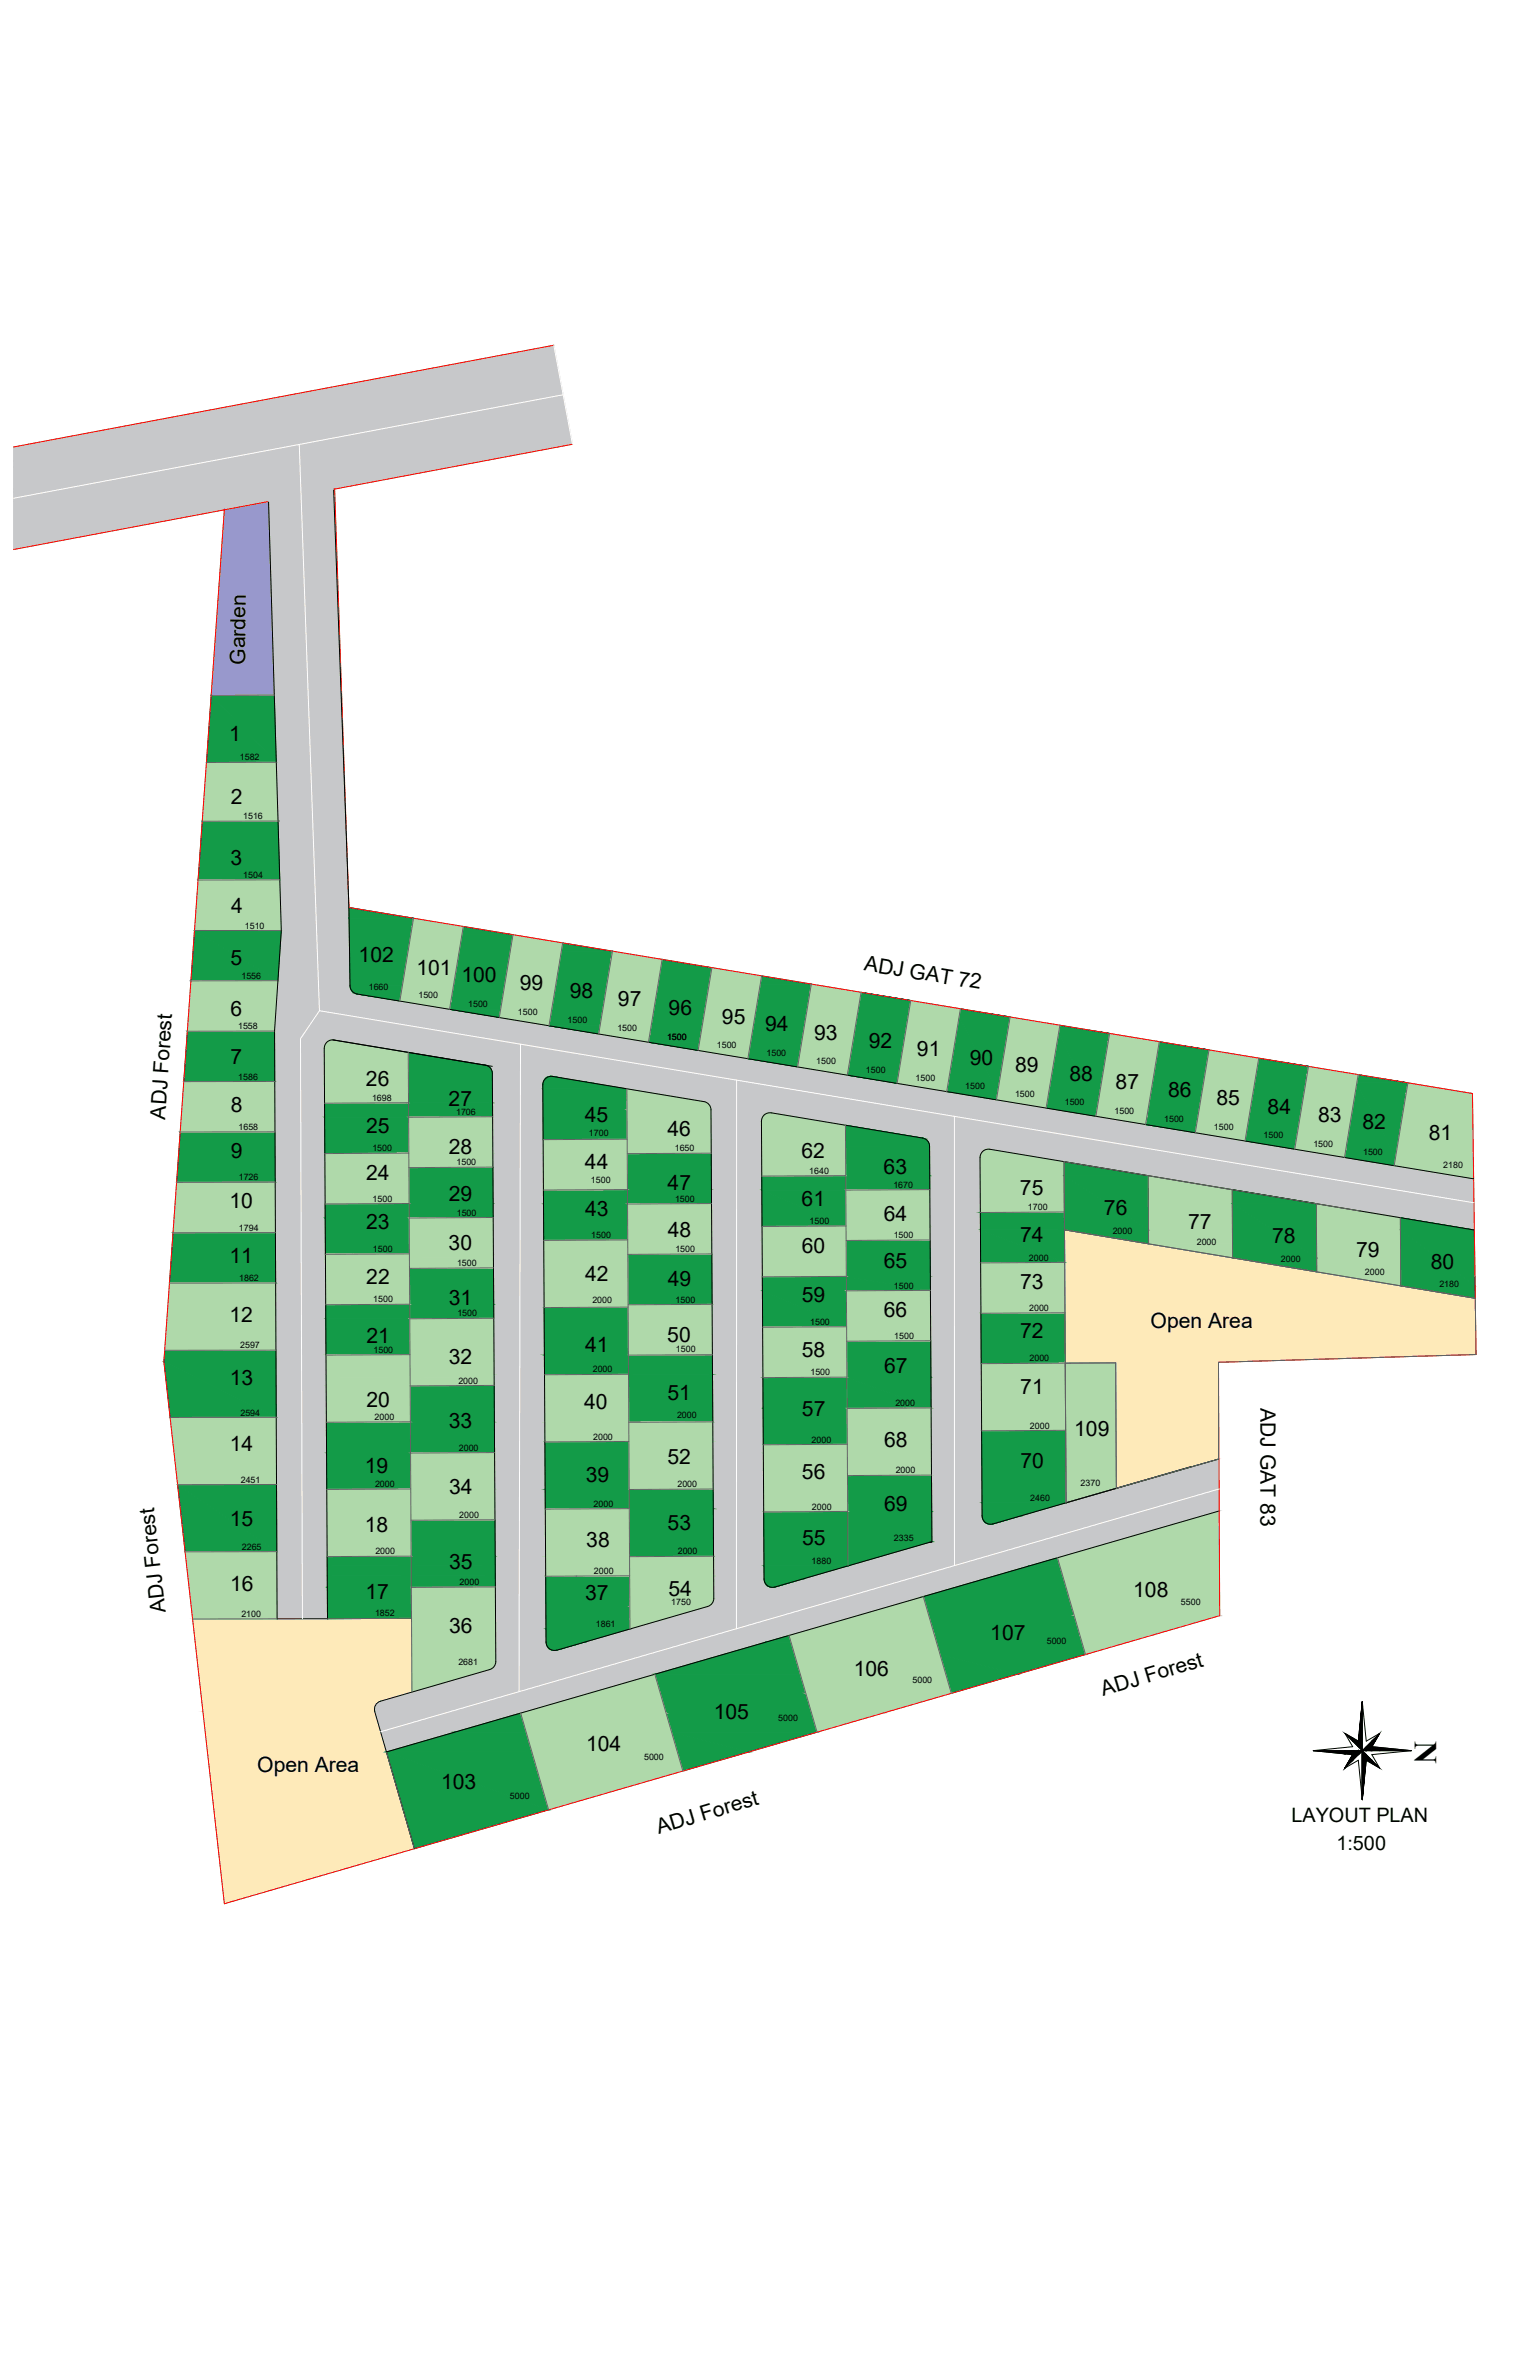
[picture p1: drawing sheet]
<svg xmlns="http://www.w3.org/2000/svg" width="559mm" height="864mm" viewBox="0 0 559 864" stroke-linecap="round" stroke-linejoin="round" font-family="sans-serif">
<defs><g id="words">
<text font-size="11.6" x="513.3" y="631.8" transform="rotate(90 513.3 631.8)">N</text>
<g font-size="7.7">
<text x="88.9" y="241.3" transform="rotate(-89 88.9 241.3)">Garden</text>
<text x="83.1" y="268.9">1</text>
<text x="83.7" y="291.9">2</text>
<text x="83.6" y="314.1">3</text>
<text x="83.8" y="331.6">4</text>
<text x="83.6" y="350.3">5</text>
<text x="130.1" y="349.3">102</text>
<text x="313.3" y="352.3" transform="rotate(9 313.3 352.3)">ADJ GAT 72</text>
<text x="151.1" y="354">101</text>
<text x="167.4" y="356.4">100</text>
<text x="188.6" y="359.5">99</text>
<text x="206.8" y="362.5">98</text>
<text x="224.2" y="365.3">97</text>
<text x="83.7" y="368.7">6</text>
<text x="242.6" y="368.6">96</text>
<text x="262" y="371.6">95</text>
<text x="277.6" y="374.4">94</text>
<text x="295.4" y="377.4">93</text>
<text x="315.2" y="380.5">92</text>
<text x="332.7" y="383.5">91</text>
<text x="83.6" y="386.2">7</text>
<text x="351.9" y="386.8">90</text>
<text x="368.4" y="389">89</text>
<text x="132.8" y="394.1">26</text>
<text x="388.1" y="392.5">88</text>
<text x="404.8" y="395.3">87</text>
<text x="162.8" y="401.6">27</text>
<text x="423.9" y="398.4">86</text>
<text x="441.4" y="401.3">85</text>
<text x="60" y="406.4" transform="rotate(-86 60 406.4)">ADJ Forest</text>
<text x="83.7" y="403.5">8</text>
<text x="212.2" y="407.3">45</text>
<text x="460" y="404.2">84</text>
<text x="478.3" y="407.2">83</text>
<text x="132.8" y="411.3">25</text>
<text x="242.2" y="412.3">46</text>
<text x="494.3" y="410">82</text>
<text x="518.4" y="414">81</text>
<text x="162.8" y="418.9">28</text>
<text x="83.7" y="420.5">9</text>
<text x="212.3" y="424.5">44</text>
<text x="290.9" y="420.4">62</text>
<text x="132.8" y="428.3">24</text>
<text x="320.6" y="426.1">63</text>
<text x="162.8" y="435.9">29</text>
<text x="242.3" y="432.1">47</text>
<text x="290.9" y="437.7">61</text>
<text x="370.1" y="433.6">75</text>
<text x="83.2" y="438.4">10</text>
<text x="212.3" y="441.5">43</text>
<text x="320.7" y="443.4">64</text>
<text x="400.6" y="441">76</text>
<text x="132.9" y="446.2">23</text>
<text x="242.3" y="449.1">48</text>
<text x="431.1" y="446">77</text>
<text x="162.8" y="453.7">30</text>
<text x="290.9" y="454.7">60</text>
<text x="370.1" y="450.9">74</text>
<text x="461.6" y="451.1">78</text>
<text x="83.3" y="458.5">11</text>
<text x="320.7" y="460.4">65</text>
<text x="492.1" y="456.2">79</text>
<text x="519.2" y="460.7">80</text>
<text x="132.9" y="466.3">22</text>
<text x="212.3" y="464.9">42</text>
<text x="242.3" y="467">49</text>
<text x="370.1" y="467.9">73</text>
<text x="162.8" y="473.9">31</text>
<text x="290.9" y="472.5">59</text>
<text x="83.3" y="479.8">12</text>
<text x="320.7" y="478.2">66</text>
<text x="370.2" y="485.8">72</text>
<text x="417.5" y="482">Open Area</text>
<text x="132.9" y="487.6">21</text>
<text x="212.4" y="490.6">41</text>
<text x="242.1" y="487.1">50</text>
<text x="162.8" y="495.1">32</text>
<text x="290.9" y="492.7">58</text>
<text x="83.3" y="502.9">13</text>
<text x="320.8" y="498.3">67</text>
<text x="242.2" y="508.3">51</text>
<text x="370.2" y="505.9">71</text>
<text x="133" y="510.7">20</text>
<text x="212" y="511.6">40</text>
<text x="291" y="513.9">57</text>
<text x="457.4" y="511.1" transform="rotate(90 457.4 511.1)">ADJ GAT 83</text>
<text x="162.9" y="518.2">33</text>
<text x="389.8" y="521.2">109</text>
<text x="83.4" y="526.8">14</text>
<text x="320.8" y="525.2">68</text>
<text x="242.2" y="531.5">52</text>
<text x="370.3" y="532.7">70</text>
<text x="132.4" y="534.6">19</text>
<text x="212.5" y="538.1">39</text>
<text x="291" y="537">56</text>
<text x="162.9" y="542.2">34</text>
<text x="320.9" y="548.3">69</text>
<text x="83.4" y="554.1">15</text>
<text x="132.4" y="556.3">18</text>
<text x="242.3" y="555.4">53</text>
<text x="212.8" y="561.5">38</text>
<text x="291" y="560.9">55</text>
<text x="163" y="569.4">35</text>
<text x="83.5" y="577.5">16</text>
<text x="132.6" y="580.6">17</text>
<text x="212.3" y="580.7">37</text>
<text x="242.6" y="579.3">54</text>
<text x="411.2" y="579.6">108</text>
<text x="60.1" y="585.3" transform="rotate(-96 60.1 585.3)">ADJ Forest</text>
<text x="163" y="592.8">36</text>
<text x="359.3" y="595.5">107</text>
<text x="309.8" y="608.5">106</text>
<text x="400.3" y="615.7" transform="rotate(-17 400.3 615.7)">ADJ Forest</text>
<text x="259" y="624.1">105</text>
<text x="212.7" y="635.7">104</text>
<text x="93.4" y="643.2">Open Area</text>
<text x="160" y="649.5">103</text>
<text x="239" y="665.9" transform="rotate(-17 239 665.9)">ADJ Forest</text>
</g>
<g font-size="7.2">
<text x="468.6" y="661.5">LAYOUT PLAN</text>
<text x="484.9" y="671.4">1:500</text>
</g>
<g font-size="3.2">
<text x="87" y="276.1">1582</text>
<text x="88.2" y="297.4">1516</text>
<text x="88.3" y="318.7">1504</text>
<text x="88.8" y="337.2">1510</text>
<text x="87.6" y="355.4">1556</text>
<text x="133.8" y="359.5">1660</text>
<text x="151.8" y="362.4">1500</text>
<text x="169.9" y="365.4">1500</text>
<text x="187.9" y="368.4">1500</text>
<text x="206" y="371.4">1500</text>
<text x="86.4" y="373.7">1558</text>
<text x="224" y="374.4">1500</text>
<text x="242" y="377.4">1500</text>
<text x="260.1" y="380.4">1500</text>
<text x="278.1" y="383.4">1500</text>
<text x="296.2" y="386.4">1500</text>
<text x="314.2" y="389.3">1500</text>
<text x="86.5" y="391.9">1586</text>
<text x="332.2" y="392.3">1500</text>
<text x="350.3" y="395.3">1500</text>
<text x="135" y="399.6">1698</text>
<text x="368.3" y="398.3">1500</text>
<text x="386.4" y="401.3">1500</text>
<text x="165.5" y="404.7">1706</text>
<text x="404.4" y="404.3">1500</text>
<text x="422.4" y="407.3">1500</text>
<text x="86.6" y="410.2">1658</text>
<text x="213.7" y="412.4">1700</text>
<text x="440.5" y="410.3">1500</text>
<text x="458.5" y="413.2">1500</text>
<text x="135.1" y="417.9">1500</text>
<text x="244.8" y="418">1650</text>
<text x="476.6" y="416.2">1500</text>
<text x="494.6" y="419.2">1500</text>
<text x="165.6" y="423">1500</text>
<text x="523.7" y="424">2180</text>
<text x="86.6" y="428.5">1726</text>
<text x="214.4" y="429.6">1500</text>
<text x="293.7" y="426.1">1640</text>
<text x="324.2" y="431.2">1670</text>
<text x="135.2" y="436.2">1500</text>
<text x="244.9" y="436.3">1500</text>
<text x="165.7" y="441.3">1500</text>
<text x="373" y="439.3">1700</text>
<text x="86.7" y="446.8">1794</text>
<text x="214.6" y="449.5">1500</text>
<text x="293.8" y="444.4">1500</text>
<text x="324.3" y="449.5">1500</text>
<text x="403.8" y="448">2000</text>
<text x="135.3" y="454.5">1500</text>
<text x="245.1" y="454.6">1500</text>
<text x="434.3" y="451.9">2000</text>
<text x="165.8" y="459.6">1500</text>
<text x="373.3" y="457.6">2000</text>
<text x="464.8" y="458.1">2000</text>
<text x="86.8" y="465.1">1862</text>
<text x="324.4" y="467.8">1500</text>
<text x="495.3" y="462.7">2000</text>
<text x="522.3" y="467.2">2180</text>
<text x="135.4" y="472.8">1500</text>
<text x="214.9" y="473">2000</text>
<text x="245.2" y="472.8">1500</text>
<text x="166" y="477.9">1500</text>
<text x="373.5" y="475.9">2000</text>
<text x="294" y="481">1500</text>
<text x="87.2" y="489.5">2597</text>
<text x="135.5" y="491.1">1500</text>
<text x="245.3" y="490.9">1500</text>
<text x="324.5" y="486.1">1500</text>
<text x="373.6" y="494.2">2000</text>
<text x="166.3" y="502.3">2000</text>
<text x="215.1" y="498.2">2000</text>
<text x="294.1" y="499.3">1500</text>
<text x="87.3" y="513.9">2594</text>
<text x="135.9" y="515.5">2000</text>
<text x="245.7" y="514.8">2000</text>
<text x="324.9" y="510.4">2000</text>
<text x="373.7" y="518.6">2000</text>
<text x="166.5" y="526.7">2000</text>
<text x="215.2" y="522.6">2000</text>
<text x="294.5" y="523.6">2000</text>
<text x="87.4" y="538.2">2451</text>
<text x="136.1" y="539.9">2000</text>
<text x="245.8" y="539.9">2000</text>
<text x="325" y="534.8">2000</text>
<text x="392.1" y="539.6">2370</text>
<text x="373.9" y="544.9">2460</text>
<text x="166.6" y="551.1">2000</text>
<text x="215.4" y="547">2000</text>
<text x="294.6" y="548">2000</text>
<text x="87.8" y="562.6">2265</text>
<text x="324.4" y="559.2">2335</text>
<text x="136.2" y="564.2">2000</text>
<text x="245.9" y="564.3">2000</text>
<text x="294.5" y="567.8">1880</text>
<text x="166.8" y="575.4">2000</text>
<text x="215.5" y="571.4">2000</text>
<text x="87.6" y="587">2100</text>
<text x="136.1" y="586.8">1852</text>
<text x="243.6" y="582.5">1750</text>
<text x="428.5" y="582.6">5500</text>
<text x="216.2" y="590.5">1861</text>
<text x="379.8" y="596.7">5000</text>
<text x="166.3" y="604.3">2681</text>
<text x="331.1" y="610.8">5000</text>
<text x="282.4" y="624.9">5000</text>
<text x="233.7" y="639">5000</text>
<text x="185" y="653.1">5000</text>
</g>
</g></defs>
<!-- layer: plots -->
<g fill="#c7c8ca" stroke="#c7c8ca" stroke-width=".36">
<path d="M97.4 182.1l23.7-4.5 .1 4.5z"/>
<path d="M359.2 417.2h110.8l64.7 10.7z"/>
<path d="M99.6 380.6h18.1l1.1 207z"/>
<path d="M135.9 620.9h56.5l-1.6 .4z"/>
<path d="M10.1 161.3l190.9-36 6.7 36z"/>
<path d="M10.1 161.3h197.6l-32.7 6.1z"/>
<path d="M4.9 169.4l116.2 8.2h-116.2z"/>
<path d="M97.4 182.1l29.2 147.3-5.4-147.3zM97.4 182.1l29.2 147.3h-24.8z"/>
<path d="M101.8 329.4l24.9 8.4-.1-8.4zM101.8 329.4l24.9 8.4h-24.6z"/>
<path d="M102.1 337.8l24.9 20.1-.3-20.1zM102.1 337.8l24.9 20.1h-26.3z"/>
<path d="M100.7 357.9l26.3 .4v-.4zM100.7 357.9l26.3 .4h-26.3z"/>
<path d="M100.7 358.3l26.5 .5-.2-.5zM100.7 358.3l26.5 .5h-26.5z"/>
<path d="M100.7 358.8l26.6 .4-.1-.4zM100.7 358.8l26.6 .4h-26.7z"/>
<path d="M100.6 359.2l27 .4-.3-.4zM100.6 359.2l27 .4h-27z"/>
<path d="M100.6 359.6l27.3 .4-.3-.4zM100.6 359.6l27.3 .4h-27.3z"/>
<path d="M100.6 360l27.7 .3-.4-.3zM100.6 360l27.7 .3h-27.7z"/>
<path d="M100.6 360.3l28.1 .2-.4-.2zM100.6 360.3l28.1 .2h-28.2z"/>
<path d="M100.5 360.5l28.6 .2zM100.5 360.5l28.6 .2z"/>
<path d="M100.5 360.7l29 .1zM100.5 360.7l29 .1z"/>
<path d="M100.5 360.8l110.5 13.5-81.5-13.5zM100.5 360.8l110.5 13.5h-111.4z"/>
<path d="M99.6 374.3l130.6 3.2-19.2-3.2zM99.6 374.3l130.6 3.2h-130.6z"/>
<path d="M120.7 377.5h109.7zM120.7 377.5h109.7z"/>
<path d="M99.6 377.5h21.1zM99.6 377.5h20.6z"/>
<path d="M121.1 377.5h109.3zM121.1 377.5h109.3z"/>
<path d="M99.6 377.5h20.6zM99.6 377.5l20.2 .1z"/>
<path d="M99.6 377.6h20.2zM99.6 377.6l19.7 .2z"/>
<path d="M99.6 377.8l19.3 .3 .4-.3zM99.6 377.8l19.3 .3h-19.3z"/>
<path d="M99.6 378.1l18.9 .3 .4-.3zM99.6 378.1l18.9 .3h-18.9z"/>
<path d="M99.6 378.4l18.6 .3 .3-.3zM99.6 378.4l18.6 .3h-18.6z"/>
<path d="M99.6 378.7l18.4 .5 .2-.5zM99.6 378.7l18.4 .5h-18.4z"/>
<path d="M99.6 379.2l18.2 .4 .2-.4zM99.6 379.2l18.2 .4h-18.2z"/>
<path d="M99.6 379.6l18.1 .5 .1-.5zM99.6 379.6l18.1 .5h-18.1z"/>
<path d="M99.6 380.1l18.1 .5v-.5zM99.6 380.1l18.1 .5h-18.1z"/>
<path d="M121.2 377.5l164.5 9.2-55.3-9.2zM121.2 377.5l164.5 9.2h-109.6z"/>
<path d="M176.1 386.7l110.3 .1zM176.1 386.7l110.3 .1z"/>
<path d="M176.6 386.8l110.9 .2zM176.6 386.8l110.9 .2z"/>
<path d="M177 387l112 .2-1.5-.2zM177 387l112 .2h-111.6z"/>
<path d="M177.4 387.2l113.4 .3-1.8-.3zM177.4 387.2l113.4 .3h-113z"/>
<path d="M177.8 387.5l115.2 .4-2.2-.4zM177.8 387.5l115.2 .4h-114.9z"/>
<path d="M178.1 387.9l117.4 .4-2.5-.4zM178.1 387.9l117.4 .4h-117.2z"/>
<path d="M178.3 388.3l119.8 .4-2.6-.4zM178.3 388.3l119.8 .4h-119.6z"/>
<path d="M178.5 388.7l122.4 .5-2.8-.5zM178.5 388.7l122.4 .5h-122.3z"/>
<path d="M178.6 389.2l125.1 .5-2.8-.5zM178.6 389.2l125.1 .5h-125z"/>
<path d="M178.7 389.7l131.3 1-6.3-1zM178.7 389.7l131.3 1h-131.3z"/>
<path d="M200 390.7h110.2zM200 390.7h110.2z"/>
<path d="M178.7 390.7h21.3zM178.7 390.7h20.8z"/>
<path d="M200.4 390.7l109.8 .1zM200.4 390.7l109.8 .1z"/>
<path d="M178.7 390.7h20.8zM178.7 390.7l20.4 .2z"/>
<path d="M178.7 390.9h20.4zM178.7 390.9l19.9 .1z"/>
<path d="M178.7 391l19.5 .3 .4-.3zM178.7 391l19.5 .3h-19.5z"/>
<path d="M178.7 391.3l19.2 .3 .3-.3zM178.7 391.3l19.2 .3h-19.2z"/>
<path d="M178.7 391.6l18.9 .4 .3-.4zM178.7 391.6l18.9 .4h-18.9z"/>
<path d="M178.7 392l18.6 .4 .3-.4zM178.7 392l18.6 .4h-18.6z"/>
<path d="M178.7 392.4l18.4 .4 .2-.4zM178.7 392.4l18.4 .4h-18.4z"/>
<path d="M178.7 392.8l18.3 .5 .1-.5zM178.7 392.8l18.3 .5h-18.3z"/>
<path d="M178.7 393.3l18.3 .5v-.5zM178.7 393.3l18.3 .5h-18.3z"/>
<path d="M200.5 390.8l165 9.1-55.3-9.1zM200.5 390.8l165 9.1h-110.1z"/>
<path d="M255.4 399.9l110.8 .1zM255.4 399.9l110.8 .1z"/>
<path d="M255.9 400l111.4 .2zM255.9 400l111.4 .2z"/>
<path d="M256.3 400.2l112.5 .3-1.5-.3zM256.3 400.2l112.5 .3h-112.1z"/>
<path d="M256.7 400.5l114 .3-1.9-.3zM256.7 400.5l114 .3h-113.6z"/>
<path d="M257.1 400.8l115.8 .3-2.2-.3zM257.1 400.8l115.8 .3h-115.5z"/>
<path d="M257.4 401.1l117.9 .4-2.4-.4zM257.4 401.1l117.9 .4h-117.7z"/>
<path d="M257.6 401.5l120.4 .5-2.7-.5zM257.6 401.5l120.4 .5h-120.2z"/>
<path d="M257.8 402l122.9 .4-2.7-.4zM257.8 402l122.9 .4h-122.8z"/>
<path d="M257.9 402.4l125.7 .5-2.9-.5zM257.9 402.4l125.7 .5h-125.6z"/>
<path d="M258 402.9l131.9 1-6.3-1zM258 402.9l131.9 1h-131.9z"/>
<path d="M279.4 403.9l110.7 .1zM279.4 403.9l110.7 .1z"/>
<path d="M258 403.9h21.4zM258 403.9l20.9 .1z"/>
<path d="M279.8 404h110.3zM279.8 404h110.3z"/>
<path d="M258 404h20.9zM258 404l20.4 .1z"/>
<path d="M258 404.1l20 .2 .4-.2zM258 404.1l20 .2h-20z"/>
<path d="M258 404.3l19.5 .2 .5-.2zM258 404.3l19.5 .2h-19.5z"/>
<path d="M258 404.5l19.2 .3 .3-.3zM258 404.5l19.2 .3h-19.2z"/>
<path d="M258 404.8l18.9 .4 .3-.4zM258 404.8l18.9 .4h-18.9z"/>
<path d="M258 405.2l18.6 .4 .3-.4zM258 405.2l18.6 .4h-18.6z"/>
<path d="M258 405.6l18.4 .4 .2-.4zM258 405.6l18.4 .4h-18.4z"/>
<path d="M258 406l18.3 .5 .1-.5zM258 406l18.3 .5h-18.3z"/>
<path d="M258 406.5l18.3 .5v-.5zM258 406.5l18.3 .5h-18.3z"/>
<path d="M279.8 404l165.6 9.1-55.3-9.1zM279.8 404l165.6 9.1h-110.6z"/>
<path d="M334.8 413.1l111.3 .1zM334.8 413.1l111.3 .1z"/>
<path d="M335.2 413.2l112 .2-1.1-.2zM335.2 413.2l112 .2h-111.6z"/>
<path d="M335.6 413.4l113.1 .3-1.5-.3zM335.6 413.4l113.1 .3h-112.7z"/>
<path d="M336 413.7l114.6 .3-1.9-.3zM336 413.7l114.6 .3h-114.2z"/>
<path d="M336.4 414l116.3 .3-2.1-.3zM336.4 414l116.3 .3h-116z"/>
<path d="M336.7 414.3l118.5 .5-2.5-.5zM336.7 414.3l118.5 .5h-118.2z"/>
<path d="M337 414.8l120.8 .4-2.6-.4zM337 414.8l120.8 .4h-120.7z"/>
<path d="M337.1 415.2l123.5 .4-2.8-.4zM337.1 415.2l123.5 .4h-123.3z"/>
<path d="M337.3 415.6l126.1 .5-2.8-.5zM337.3 415.6l126.1 .5h-126.1z"/>
<path d="M337.3 416.1l132.4 1.1-6.3-1.1zM337.3 416.1l132.4 1.1h-132.4z"/>
<path d="M358.7 417.2h111.2zM358.7 417.2h111.2z"/>
<path d="M337.3 417.2h21.4zM337.3 417.2h20.9z"/>
<path d="M359.1 417.2h110.9zM359.1 417.2h110.9z"/>
<path d="M337.3 417.2h20.9zM337.3 417.2l20.4 .1z"/>
<path d="M337.3 417.3l20 .2 .4-.2zM337.3 417.3l20 .2h-20z"/>
<path d="M337.3 417.5l19.6 .2 .4-.2zM337.3 417.5l19.6 .2h-19.6z"/>
<path d="M337.3 417.7l19.2 .3 .4-.3zM337.3 417.7l19.2 .3h-19.2z"/>
<path d="M337.3 418l18.9 .4 .3-.4zM337.3 418l18.9 .4h-18.9z"/>
<path d="M337.3 418.4l18.6 .4 .3-.4zM337.3 418.4l18.6 .4h-18.6z"/>
<path d="M337.3 418.8l18.5 .5 .1-.5zM337.3 418.8l18.5 .5h-18.5z"/>
<path d="M337.3 419.3l18.3 .4 .2-.4zM337.3 419.3l18.3 .4h-18.3z"/>
<path d="M337.3 419.7l18.3 .5v-.5zM337.3 419.7l18.3 .5h-18.3z"/>
<path d="M359.2 417.2l64.3 10.7h111.2zM423.5 427.9h111.2l.3 18.6z"/>
<path d="M442.1 529.7l.3 15.8zM386.8 545.5l55.3-15.8 .3 15.8z"/>
<path d="M386.8 545.5l55.6 3v-3zM376.6 548.5l10.2-3 55.6 3z"/>
<path d="M337.3 420.2l19.1 130.1-.8-130.1zM337.3 420.2l19.1 130.1h-18.3z"/>
<path d="M338.1 550.3l18.3 .5v-.5zM338.1 550.3l18.3 .5h-18.3z"/>
<path d="M338.1 550.8l18.4 .4-.1-.4zM338.1 550.8l18.4 .4h-18.4z"/>
<path d="M338.1 551.2l18.6 .5-.2-.5zM338.1 551.2l18.6 .5h-18.6z"/>
<path d="M338.1 551.7l18.8 .4-.2-.4zM338.1 551.7l18.8 .4h-18.8z"/>
<path d="M338.1 552.1l19.1 .3-.3-.3zM338.1 552.1l19.1 .3h-19.1z"/>
<path d="M338.1 552.4l19.5 .3-.4-.3zM338.1 552.4l19.5 .3h-19.5z"/>
<path d="M338.1 552.7l19.9 .3-.4-.3zM338.1 552.7l19.9 .3h-19.9z"/>
<path d="M338.1 553l20.3 .2-.4-.2zM338.1 553l20.3 .2h-20.3z"/>
<path d="M376.6 548.5l49.4 4.7 16.4-4.7zM360.3 553.2l16.3-4.7 49.4 4.7z"/>
<path d="M338.1 553.2l20.8 .1zM338.1 553.2l20.8 .1z"/>
<path d="M360.3 553.2h65.7zM359.8 553.3h65.9z"/>
<path d="M359.8 553.3h65.9zM359.3 553.3h66.3z"/>
<path d="M338.1 553.3h21.2zM338.1 553.3h21.2z"/>
<path d="M338.1 553.3l65 6.6 22.5-6.6zM338.1 553.3l65 6.6h-65z"/>
<path d="M338.1 559.9h65zM337.3 559.9h65.8z"/>
<path d="M258 407l19.2 166.2-.9-166.2zM258 407l19.2 166.2h-18.2z"/>
<path d="M259 573.2l18.3 .5-.1-.5zM259 573.2l18.3 .5h-18.3z"/>
<path d="M259 573.7l18.4 .4-.1-.4zM259 573.7l18.4 .4h-18.4z"/>
<path d="M259 574.1l18.6 .5-.2-.5zM259 574.1l18.6 .5h-18.6z"/>
<path d="M259 574.6l18.8 .4-.2-.4zM259 574.6l18.8 .4h-18.8z"/>
<path d="M259 575l19.1 .3-.3-.3zM259 575l19.1 .3h-19.1z"/>
<path d="M259 575.3l19.5 .3-.4-.3zM259 575.3l19.5 .3h-19.5z"/>
<path d="M259 575.6l19.9 .3-.4-.3zM259 575.6l19.9 .3h-19.9z"/>
<path d="M259 575.9l20.3 .2-.4-.2zM259 575.9l20.3 .2h-20.3z"/>
<path d="M337.3 559.9l9.6 16.2 56.2-16.2zM281.1 576.1l56.2-16.2 9.6 16.2z"/>
<path d="M259 576.1l20.8 .1zM259 576.1l20.8 .1z"/>
<path d="M281.1 576.1h65.8zM280.7 576.2h65.9z"/>
<path d="M280.7 576.2h65.9zM280.2 576.2h66.3z"/>
<path d="M259 576.2h21.2zM259 576.2h21.2z"/>
<path d="M259 576.2l73.7 4 13.8-4zM259 576.2l73.7 4h-73.7z"/>
<path d="M259 580.2l72.1 .5 1.6-.5zM259 580.2l72.1 .5h-72.1z"/>
<path d="M259 580.7l70.4 .5 1.7-.5zM259 580.7l70.4 .5h-70.5z"/>
<path d="M258.9 581.2l68.9 .5 1.6-.5zM258.9 581.2l68.9 .5h-69.1z"/>
<path d="M258.7 581.7l67.7 .4 1.4-.4zM258.7 581.7l67.7 .4h-68z"/>
<path d="M258.4 582.1l66.7 .3 1.3-.3zM258.4 582.1l66.7 .3h-67z"/>
<path d="M258.1 582.4l65.9 .3 1.1-.3zM257.7 582.7l.4-.3 65.9 .3z"/>
<path d="M257.7 582.7l65.5 .3 .8-.3zM257.3 583l.4-.3 65.5 .3z"/>
<path d="M257.3 583h65.9zM256.8 583.2h65.8z"/>
<path d="M99.6 380.6l.9 207h18.3zM100.5 587.6h18.3z"/>
<path d="M178.7 393.8l19.4 202.3-1.1-202.3zM178.7 393.8l19.4 202.3h-18.2z"/>
<path d="M179.9 596.1l18.3 .5-.1-.5zM179.9 596.1l18.3 .5h-18.3z"/>
<path d="M179.9 596.6l18.4 .4-.1-.4zM179.9 596.6l18.4 .4h-18.4z"/>
<path d="M179.9 597l18.6 .5-.2-.5zM179.9 597l18.6 .5h-18.6z"/>
<path d="M179.9 597.5l18.8 .4-.2-.4zM179.9 597.5l18.8 .4h-18.8z"/>
<path d="M179.9 597.9l19.1 .3-.3-.3zM179.9 597.9l19.1 .3h-19.1z"/>
<path d="M179.9 598.2l19.5 .4-.4-.4zM179.9 598.2l19.5 .4h-19.5z"/>
<path d="M179.9 598.6l19.9 .2-.4-.2zM179.9 598.6l19.9 .2h-19.9z"/>
<path d="M179.9 598.8l20.3 .2-.4-.2zM179.9 598.8l20.3 .2h-20.3z"/>
<path d="M256.8 583.2l11 15.8 54.8-15.8zM202 599l54.8-15.8 11 15.8z"/>
<path d="M179.9 599l20.7 .1zM179.9 599l20.7 .1z"/>
<path d="M202 599h65.8zM201.6 599.1h65.9z"/>
<path d="M201.6 599.1h65.9zM201.1 599.1h66.3z"/>
<path d="M179.9 599.1h21.2zM179.9 599.1h21.2z"/>
<path d="M179.9 599.1l73.7 4 13.8-4zM179.9 599.1l73.7 4h-73.7z"/>
<path d="M179.9 603.1l72 .5 1.7-.5zM179.9 603.1l72 .5h-72z"/>
<path d="M179.9 603.6l70.4 .5 1.6-.5zM179.9 603.6l70.4 .5h-70.6z"/>
<path d="M179.7 604.1l69 .5 1.6-.5zM179.7 604.1l69 .5h-69.2z"/>
<path d="M179.5 604.6l67.8 .4 1.4-.4zM179.5 604.6l67.8 .4h-68z"/>
<path d="M179.3 605l66.7 .3 1.3-.3zM179.3 605l66.7 .3h-67z"/>
<path d="M179 605.3l65.9 .4 1.1-.4zM178.6 605.7l.4-.4 65.9 .4z"/>
<path d="M178.6 605.7l65.5 .2 .8-.2zM178.1 605.9l.5-.2 65.5 .2z"/>
<path d="M178.1 605.9h66zM177.7 606.1h65.8z"/>
<path d="M177.7 606.1l26.1 11.5 39.7-11.5zM138.1 617.6l39.6-11.5 26.1 11.5z"/>
<path d="M138.1 617.6h65.7zM137.6 617.7h65.6z"/>
<path d="M137.6 617.7l64.8 .3 .8-.3zM137.2 618l.4-.3 64.8 .3z"/>
<path d="M137.2 618l64.2 .3 1-.3zM136.8 618.3l.4-.3 64.2 .3z"/>
<path d="M136.8 618.3l63.4 .3 1.2-.3zM136.8 618.3l63.4 .3h-63.7z"/>
<path d="M136.5 618.6l62.3 .4 1.4-.4zM136.5 618.6l62.3 .4h-62.6z"/>
<path d="M136.2 619l61.1 .4 1.5-.4zM136.2 619l61.1 .4h-61.3z"/>
<path d="M136 619.4l59.7 .5 1.6-.5zM136 619.4l59.7 .5h-59.8z"/>
<path d="M135.9 619.9l58.1 .5 1.7-.5zM135.9 619.9l58.1 .5h-58.1z"/>
<path d="M135.9 620.4l56.5 .5 1.6-.5zM135.9 620.4l56.5 .5h-56.5z"/>
<path d="M135.9 620.9l.1 .4h54.8zM136 621.3h54.8l-50.6 14.7z"/>
<path d="M4.9 162.3v5.1h170.1zM4.9 162.3l5.2-1 164.9 6.1z"/>
<path d="M4.9 169.4l116.2 8.2 53.9-10.2zM4.9 167.4h170.1l-170.1 2z"/>
<path d="M4.9 182.1h92.5l-92.5 17.4zM4.9 178.6v3.5h92.5z"/>
<path d="M4.9 178.6l92.5 3.5 23.7-4.5zM4.9 177.6h116.2l-116.2 1z"/>
</g>
<!-- layer: lines -->
<path d="M204.4 143.3l-199.5 37.6M108.6 161.4l7.3 205.5 418.9 69.7M115.9 366.9l-6.9 10.2 .7 210.5M188.9 379l-.6 235.1M267.3 392.1l-.1 199.1M346.3 405.2v163.1M442.4 540.5l-304.3 88.2" fill="none" stroke="#fff" stroke-width=".36"/>
<!-- layer: plots -->
<g fill="#feeab9" stroke="#feeab9" stroke-width=".36">
<path d="M386.3 446.4l149 24.9h-148.9z"/>
<path d="M386.5 494.7h18.3z"/>
<path d="M404.8 494.8h37.3v34.9z"/>
<path d="M75.3 636h64.9l10.2 35.1z"/>
<path d="M386.4 471.3l149.2 20.4-.3-20.4zM386.4 471.3l149.2 20.4h-149.1z"/>
<path d="M386.5 491.7l56.1 2.8 93-2.8zM386.5 491.7l56.1 2.8h-56.1z"/>
<path d="M442.1 494.5h.5zM442.1 494.5h.5zM442.1 494.5h.5z"/>
<path d="M386.5 494.5h55.6zM386.5 494.5h55.6z"/>
<path d="M386.5 494.5h55.6zM386.5 494.5h55.6z"/>
<path d="M386.5 494.5l55.6 .2v-.2zM386.5 494.5l55.6 .2h-55.6z"/>
<path d="M404.8 494.7l37.3 .1zM404.8 494.7l37.3 .1z"/>
<path d="M404.8 494.8l.2 34.9h37.1zM405 529.7h37.1l-37 10.6z"/>
<path d="M149.3 587.4v.2zM118.8 587.6l30.5-.2v.2z"/>
<path d="M118.7 587.6l30.6 .1zM100.5 587.7h48.8z"/>
<path d="M100.5 587.7h48.8zM69.9 587.7h79.4z"/>
<path d="M69.9 587.7l79.6 26.5-.2-26.5zM69.9 587.7l79.6 26.5h-76.7z"/>
<path d="M72.8 614.2l65.3 3.4 11.4-3.4zM72.8 614.2l65.3 3.4h-64.9z"/>
<path d="M73.2 617.6h64.9zM73.2 617.6l64.4 .1z"/>
<path d="M73.2 617.7l64 .3 .4-.3zM73.2 617.7l64 .3h-63.9z"/>
<path d="M73.3 618l63.5 .3 .4-.3zM73.3 618l63.5 .3h-63.5z"/>
<path d="M73.3 618.3l63.2 .3 .3-.3zM73.3 618.3l63.2 .3h-63.2z"/>
<path d="M73.3 618.6l62.9 .4 .3-.4zM73.3 618.6l62.9 .4h-62.8z"/>
<path d="M73.4 619l62.6 .4 .2-.4zM73.4 619l62.6 .4h-62.6z"/>
<path d="M73.4 619.4l62.5 .5 .1-.5zM73.4 619.4l62.5 .5h-62.4z"/>
<path d="M73.5 619.9l62.4 .5v-.5zM73.5 619.9l62.4 .5h-62.4z"/>
<path d="M73.5 620.4l62.4 .5v-.5zM73.5 620.4l62.4 .5h-62.3z"/>
<path d="M73.6 620.9l62.4 .4-.1-.4zM73.6 620.9l62.4 .4h-62.4z"/>
<path d="M73.6 621.3l66.6 14.7-4.2-14.7zM73.6 621.3l66.6 14.7h-64.9z"/>
<path d="M75.3 636l3.9 35.1h71.2zM79.2 671.1h71.2l-69 20z"/>
</g>
<!-- layer: lines -->
<g fill="#139b48" stroke="#139b48" stroke-width=".36">
<path d="M76.6 252.4l22.9-.1z"/>
<path d="M76.6 252.4h22.9l.8 24.3z"/>
<path d="M73.4 298.1l27.5-.1z"/>
<path d="M71.9 319.4h29.6z"/>
<path d="M168.1 336.3l8.8 1.5h-9z"/>
<path d="M70.6 337.8h31.5z"/>
<path d="M204.2 342.3l18 3h-18.5z"/>
<path d="M240.3 348.3l18 3h-18.5z"/>
<path d="M276.4 354.2l10.6 1.8h-10.9z"/>
<path d="M70.6 337.8h31.5l-1.3 18.2z"/>
<path d="M312.4 360.2l.4 .1z"/>
<path d="M143.9 363.2h1.2v.2z"/>
<path d="M348.5 366.2l1.2 .2h-1.2z"/>
<path d="M180 369.2h1.2v.2z"/>
<path d="M384.6 372.2l1.1 .2h-1.2z"/>
<path d="M68 374.4l31.6-.1z"/>
<path d="M216.1 375.2h1.2v.1z"/>
<path d="M420.7 378.1l1.1 .2h-1.2z"/>
<path d="M252.2 381.1h1.2l-.1 .2z"/>
<path d="M148.1 382l12.6 2.1h-12.5z"/>
<path d="M456.7 384.1l1.2 .2h-1.2z"/>
<path d="M271.4 384.3h18.5l-.5 2.9z"/>
<path d="M492.8 390.1l1.2 .2h-1.2z"/>
<path d="M199.5 390.7h.9z"/>
<path d="M66.7 392.6h33z"/>
<path d="M324.3 393.1h1.2v.2z"/>
<path d="M348 369.2h18.5l-4.5 27.1z"/>
<path d="M117.8 400.5l30.4-.2z"/>
<path d="M384.1 375.2h18.5l-4.5 27z"/>
<path d="M65.4 410.9h34.4z"/>
<path d="M415.7 408.2h18.5l-.4 2.7z"/>
<path d="M197.1 413.7h4.6z"/>
<path d="M451.8 414.2h18.5l-.3 1.9z"/>
<path d="M232 418.8l26.1-.2z"/>
<path d="M117.9 418.6h30.4z"/>
<path d="M492.3 393.1h18.6l-4.5 27.1z"/>
<path d="M276.4 426.9l30.5-.1z"/>
<path d="M64.1 429.2h35.8z"/>
<path d="M223.3 431.8h4.4z"/>
<path d="M306.9 431.8h30.5z"/>
<path d="M144.1 436.9h4.3z"/>
<path d="M227.7 436.9h30.5z"/>
<path d="M355.7 440.2l30.5-.2v.2z"/>
<path d="M276.4 432h30.5l.1 13.1z"/>
<path d="M62.8 447.5l37.1-.1z"/>
<path d="M197.3 450.1h26.1z"/>
<path d="M311.4 450.3l26.1-.2z"/>
<path d="M118.1 455.2h30.5z"/>
<path d="M227.8 455.4l30.5-.2z"/>
<path d="M355.8 446.4h30.5v11.9z"/>
<path d="M276.6 463.5l30.5-.2z"/>
<path d="M61.5 465.7h38.5z"/>
<path d="M307.1 463.5h30.5v4.9z"/>
<path d="M144.3 473.5h4.4z"/>
<path d="M227.9 473.5h30.5z"/>
<path d="M197.4 474.7l30.5-.2z"/>
<path d="M355.9 476.7l30.5-.2v.2z"/>
<path d="M276.7 468.6h30.4l.1 13z"/>
<path d="M307.2 486.9l30.5-.2z"/>
<path d="M59.8 490.2l40.3-.1z"/>
<path d="M118.3 491.7h30.5z"/>
<path d="M232.4 491.9l26.1-.1z"/>
<path d="M276.8 500.1l30.5-.2z"/>
<path d="M148.8 503.1l30.5-.2z"/>
<path d="M307.3 500.1h30.5v11z"/>
<path d="M59.5 494.3h40.6l.1 20.2z"/>
<path d="M144.6 516.1h4.3z"/>
<path d="M228.2 516.1h30.4z"/>
<path d="M197.7 523.4l30.5-.1z"/>
<path d="M149 527.3h30.5z"/>
<path d="M307.5 535.6l30.5-.1z"/>
<path d="M64.4 538.9h35.9z"/>
<path d="M118.6 540.5h30.4z"/>
<path d="M232.6 540.7l26.2-.2z"/>
<path d="M277.1 548.9l30.5-.2v.2z"/>
<path d="M149.1 551.9h30.5z"/>
<path d="M358.9 553.3h1z"/>
<path d="M64.4 538.9h35.9l.1 24.4z"/>
<path d="M144.8 564.9h4.4z"/>
<path d="M228.4 564.9h30.5z"/>
<path d="M373.5 568.4l10.2-2.9 .9 2.9z"/>
<path d="M198 572.2l30.5-.2z"/>
<path d="M279.8 576.2h1z"/>
<path d="M149.3 576.2h5z"/>
<path d="M118.8 587.4l.1 .2z"/>
<path d="M118.8 587.4h30.5l-30.4 .2z"/>
<path d="M277.9 596.1l8.4-2.4 .7 2.4z"/>
<path d="M200.6 599.1h1.1z"/>
<path d="M341.1 600.6h52.8l-24.8 7.2z"/>
<path d="M165 628.8l23.9-6.9 2 6.9z"/>
<path d="M243.7 628.8h52.8l-24.8 7.2z"/>
<path d="M140.2 636h52.8l6.1 21z"/>
<path d="M508.2 446.5h26.8l.2 20.3z"/>
<path d="M386.1 421.7l30.5 5.1h-30.5z"/>
<path d="M386.1 426.8h30.5l.1 19.6z"/>
<path d="M447.2 436.9h30.4l.1 19.7z"/>
<path d="M76.6 252.4l-1.7 24.3h25.4zM74.9 276.7h25.4z"/>
<path d="M73.4 298.1l28.1 21.3-.6-21.3zM73.4 298.1l28.1 21.3h-29.6z"/>
<path d="M126.6 329.4l23.5 3.9zM126.6 329.4l23.5 3.9h-23.4z"/>
<path d="M167.9 337.8l18.2 1.5-9.2-1.5zM167.9 337.8l18.2 1.5h-18.5z"/>
<path d="M70.6 337.8l-1.3 18.2h31.5zM69.3 356h31.5z"/>
<path d="M276.1 356l18.3 1.2-7.4-1.2zM276.1 356l18.3 1.2h-18.5z"/>
<path d="M126.7 333.3l19.3 24.6 4.1-24.6zM126.7 333.3l19.3 24.6h-19z"/>
<path d="M127 357.9l18.9 .4 .1-.4zM127 357.9l18.9 .4h-18.9z"/>
<path d="M127 358.3l18.8 .5 .1-.5zM127 358.3l18.8 .5h-18.6z"/>
<path d="M127.2 358.8l18.6 .4v-.4zM127.2 358.8l18.6 .4h-18.5z"/>
<path d="M127.3 359.2l18.4 .4 .1-.4zM127.3 359.2l18.4 .4h-18.1z"/>
<path d="M127.6 359.6l18.1 .4v-.4zM127.6 359.6l18.1 .4h-17.8z"/>
<path d="M127.9 360l17.7 .3 .1-.3zM127.9 360l17.7 .3h-17.3z"/>
<path d="M128.3 360.3l17.2 .2 .1-.2zM128.3 360.3l17.2 .2h-16.8z"/>
<path d="M128.7 360.5h16.8zM128.7 360.5l16.8 .2z"/>
<path d="M129.1 360.7h16.4zM129.1 360.7l16.4 .1z"/>
<path d="M312.4 360.3l18.1 2.9zM312.4 360.3l18.1 2.9h-18.6z"/>
<path d="M129.5 360.8l15.6 2.4 .4-2.4zM129.5 360.8l15.6 2.4z"/>
<path d="M167.6 339.3l14.1 27.1 4.4-27.1zM167.6 339.3l14.1 27.1h-18.6z"/>
<path d="M348.5 366.4l18 2.8-16.8-2.8zM348.5 366.4l18 2.8h-18.5z"/>
<path d="M163.1 366.4l18.1 2.8 .5-2.8zM163.1 366.4l18.1 2.8h-1.2z"/>
<path d="M203.7 345.3l14 27.1 4.5-27.1zM203.7 345.3l14 27.1h-18.5z"/>
<path d="M384.5 372.4l18.1 2.8-16.9-2.8zM384.5 372.4l18.1 2.8h-18.5z"/>
<path d="M199.2 372.4l18.1 2.8 .4-2.8zM199.2 372.4l18.1 2.8h-1.2z"/>
<path d="M239.8 351.3l14 27 4.5-27zM239.8 351.3l14 27h-18.5z"/>
<path d="M420.6 378.3l18.1 2.8-16.9-2.8zM420.6 378.3l18.1 2.8h-18.5z"/>
<path d="M235.3 378.3l18.1 2.8 .4-2.8zM235.3 378.3l18.1 2.8h-1.2z"/>
<path d="M275.9 357.2l14 27.1 4.5-27.1zM275.9 357.2l14 27.1h-18.5z"/>
<path d="M148.2 384.1l27.8 2.6-15.3-2.6zM148.2 384.1l27.8 2.6h-27.8z"/>
<path d="M148.2 386.7l28.3 .1zM148.2 386.7l28.3 .1z"/>
<path d="M148.2 386.8l28.7 .1-.4-.1zM148.2 386.8l28.7 .1h-28.7z"/>
<path d="M456.7 384.3l18.1 2.8-16.9-2.8zM456.7 384.3l18.1 2.8h-18.5z"/>
<path d="M271.4 384.3l18 2.9zM288.7 387.2h.7z"/>
<path d="M148.2 386.9l29.1 .3-.4-.3zM148.2 386.9l29.1 .3h-29.1z"/>
<path d="M148.2 387.2l29.5 .3-.4-.3zM148.2 387.2l29.5 .3h-29.5z"/>
<path d="M148.2 387.5l29.8 .4-.3-.4zM148.2 387.5l29.8 .4h-29.8z"/>
<path d="M148.2 387.9l30.1 .4-.3-.4zM148.2 387.9l30.1 .4h-30.1z"/>
<path d="M148.2 388.3l30.3 .4-.2-.4zM148.2 388.3l30.3 .4h-30.3z"/>
<path d="M148.2 388.7l30.4 .5-.1-.5zM148.2 388.7l30.4 .5h-30.4z"/>
<path d="M148.2 389.2l30.5 .5-.1-.5zM148.2 389.2l30.5 .5h-30.5z"/>
<path d="M311.9 363.2l14.1 27.1 4.5-27.1zM311.9 363.2l14.1 27.1h-18.5z"/>
<path d="M199.5 390.7l1 .1zM199.5 390.8h1z"/>
<path d="M199.5 390.8l1.6 .1zM199.1 390.9h2z"/>
<path d="M199.1 390.9l3.1 .1zM198.6 391h3.6z"/>
<path d="M198.6 391l5.1 .3zM198.2 391.3l.4-.3 5.1 .3z"/>
<path d="M198.2 391.3l7.4 .3-1.9-.3zM197.9 391.6l.3-.3 7.4 .3z"/>
<path d="M197.9 391.6l9.9 .4-2.2-.4zM197.9 391.6l9.9 .4h-10.2z"/>
<path d="M197.6 392l12.7 .4-2.5-.4zM197.6 392l12.7 .4h-13z"/>
<path d="M68 374.4l31.7 18.2-.1-18.2zM68 374.4l31.7 18.2h-33z"/>
<path d="M197.3 392.4l15.7 .4-2.7-.4zM197.3 392.4l15.7 .4h-15.9z"/>
<path d="M492.8 390.3l18.1 2.8-16.9-2.8zM492.8 390.3l18.1 2.8h-18.6z"/>
<path d="M307.5 390.3l18 2.8 .5-2.8zM307.5 390.3l18 2.8h-1.2z"/>
<path d="M197.1 392.8l18.7 .5-2.8-.5zM197.1 392.8l18.7 .5h-18.8z"/>
<path d="M197 393.3l21.7 .5-2.9-.5zM197 393.3l21.7 .5h-21.7z"/>
<path d="M197 393.8l30.5 1.4-8.8-1.4zM197 393.8l30.5 1.4h-30.5z"/>
<path d="M348 369.2l-4.5 27.1h18.5zM343.5 396.3h18.5l-.4 2.9z"/>
<path d="M148.2 389.7l30.5 10.6v-10.6zM148.2 389.7l30.5 10.6h-30.5z"/>
<path d="M384.1 375.2l-4.5 27h18.5zM379.6 402.2h18.5l-.5 3z"/>
<path d="M148.2 400.3l30.5 5.1v-5.1zM148.2 400.3l30.5 5.1h-30.4z"/>
<path d="M148.3 405.4v.2zM148.3 405.4h30.4l-30.4 .2z"/>
<path d="M117.8 400.5l30.5 5.1-.1-5.1zM117.8 400.5l30.5 5.1h-30.5z"/>
<path d="M420.2 381.1l14 27.1 4.5-27.1zM420.2 381.1l14 27.1h-18.5z"/>
<path d="M415.7 408.2l16.4 2.7h1.7zM432.1 410.9h1.7l-.1 .3z"/>
<path d="M306.8 408.5l28 4.6zM306.8 408.5l28 4.6h-28z"/>
<path d="M306.8 413.1l28.4 .1zM306.8 413.1l28.4 .1z"/>
<path d="M306.8 413.2l28.8 .2-.4-.2zM306.8 413.2l28.8 .2h-28.8z"/>
<path d="M197 395.2l30.6 18.3-.1-18.3zM197 395.2l30.6 18.3h-30.5z"/>
<path d="M306.8 413.4l29.2 .3-.4-.3zM306.8 413.4l29.2 .3h-29.2z"/>
<path d="M197.1 413.5h30.5zM197.1 413.5l4.6 .2z"/>
<path d="M306.8 413.7l29.6 .3-.4-.3zM306.8 413.7l29.6 .3h-29.6z"/>
<path d="M456.3 387.1l14 27.1 4.5-27.1zM456.3 387.1l14 27.1h-18.5z"/>
<path d="M306.8 414l29.9 .3-.3-.3zM306.8 414l29.9 .3h-29.9z"/>
<path d="M306.8 414.3l30.2 .5-.3-.5zM306.8 414.3l30.2 .5h-30.2z"/>
<path d="M306.8 414.8l30.3 .4-.1-.4zM306.8 414.8l30.3 .4h-30.3z"/>
<path d="M306.8 415.2l30.5 .4-.2-.4zM306.8 415.2l30.5 .4h-30.5z"/>
<path d="M451.8 414.2l11.6 1.9h6.6zM463.4 416.1h6.6l-.2 1.1z"/>
<path d="M306.8 415.6l30.5 .5v-.5zM306.8 415.6l30.5 .5h-30.5z"/>
<path d="M117.8 405.6l30.5 13v-13zM117.8 405.6l30.5 13h-30.4z"/>
<path d="M232 418.8h26.1zM227.6 418.8h30.5z"/>
<path d="M492.3 393.1l-4.4 27.1h18.5zM487.9 420.2h18.5l-.5 2.9z"/>
<path d="M178.8 423.7v.2zM148.4 423.9l30.4-.2v.2z"/>
<path d="M306.8 416.1l30.6 10.7-.1-10.7zM306.8 416.1l30.6 10.7h-30.5z"/>
<path d="M306.9 426.8l30.5 .1zM306.9 426.8l30.5 .1z"/>
<path d="M65.4 410.9l34.5 18.3-.1-18.3zM65.4 410.9l34.5 18.3h-35.8z"/>
<path d="M227.6 418.8l30.6 13-.1-13zM227.6 418.8l30.6 13h-30.5z"/>
<path d="M306.9 426.9l30.5 4.9v-4.9zM306.9 426.9l30.5 4.9h-30.5z"/>
<path d="M227.7 431.8h30.5zM227.7 431.8h30.5z"/>
<path d="M227.7 431.8l30.5 .2zM227.7 431.8l30.5 .2z"/>
<path d="M223.3 431.8l4.4 .2zM197.2 432h30.5z"/>
<path d="M276.4 426.9l30.5 5.1v-5.1zM276.4 426.9l30.5 5.1h-30.5z"/>
<path d="M227.7 432h30.5zM227.7 432h30.5z"/>
<path d="M197.2 432h30.5zM197.2 432h30.5z"/>
<path d="M227.7 432l30.5 4.9v-4.9zM227.7 432l30.5 4.9h-30.5z"/>
<path d="M197.2 432l30.5 4.9v-4.9zM197.2 432l30.5 4.9h-30.5z"/>
<path d="M148.4 423.9l30.5 13-.1-13zM148.4 423.9l30.5 13h-30.5z"/>
<path d="M227.7 436.9h30.5zM227.7 436.9h30.5z"/>
<path d="M148.4 436.9h30.5zM148.4 436.9h30.5z"/>
<path d="M227.7 436.9l4.4 .1zM227.7 437h4.4z"/>
<path d="M197.2 436.9l30.5 .1zM197.2 436.9l30.5 .1z"/>
<path d="M144.1 436.9l4.3 .1zM118 437h30.4z"/>
<path d="M197.2 437l30.5 .1zM197.2 437l30.5 .1z"/>
<path d="M148.4 436.9l30.6 5.1-.1-5.1zM148.4 436.9l30.6 5.1h-30.5z"/>
<path d="M148.5 442v.2zM148.5 442h30.5l-30.5 .2z"/>
<path d="M118 437l30.5 5.2-.1-5.2zM118 437l30.5 5.2h-30.5z"/>
<path d="M276.4 432l.1 13.1h30.5zM276.5 445.1h30.5z"/>
<path d="M355.7 440.2l30.6 6.2-.1-6.2zM355.7 440.2l30.6 6.2h-30.5z"/>
<path d="M197.2 437.1l30.6 13-.1-13zM197.2 437.1l30.6 13h-30.5z"/>
<path d="M197.3 450.1h30.5zM197.3 450.1h26.1z"/>
<path d="M311.4 450.3h26.1zM307 450.3h30.5z"/>
<path d="M118 442.2l30.6 13-.1-13zM118 442.2l30.6 13h-30.5z"/>
<path d="M355.8 446.4v11.9h30.5zM355.8 458.3h30.5l-30.5 .1z"/>
<path d="M179.1 460.2v.2zM148.6 460.4l30.5-.2v.2z"/>
<path d="M307 450.3l30.6 13-.1-13zM307 450.3l30.6 13h-30.5z"/>
<path d="M307.1 463.3l30.5 .2zM307.1 463.3l30.5 .2z"/>
<path d="M62.8 447.5l37.2 18.2-.1-18.2zM62.8 447.5l37.2 18.2h-38.5z"/>
<path d="M307.1 463.5v4.9h30.5zM307.1 468.4h30.5z"/>
<path d="M276.6 463.5l30.5 4.9v-4.9zM276.6 463.5l30.5 4.9h-30.4z"/>
<path d="M276.7 468.4l30.4 .2zM276.7 468.4l30.4 .2z"/>
<path d="M148.6 460.4l30.5 13.1v-13.1zM148.6 460.4l30.5 13.1h-30.4z"/>
<path d="M227.8 455.4l30.6 18.1-.1-18.1zM227.8 455.4l30.6 18.1h-30.5z"/>
<path d="M148.7 473.5h30.4zM148.7 473.5h30.4z"/>
<path d="M227.9 473.5l4.4 .1zM227.9 473.6h4.4z"/>
<path d="M144.3 473.5l4.4 .1zM118.2 473.6h30.5z"/>
<path d="M148.7 473.5l30.5 5-.1-5zM148.7 473.5l30.5 5h-30.5z"/>
<path d="M148.7 478.5v.2zM148.7 478.5h30.5l-30.5 .2z"/>
<path d="M118.2 473.6l30.5 5.1v-5.1zM118.2 473.6l30.5 5.1h-30.5z"/>
<path d="M276.7 468.6v13h30.5zM276.7 481.6h30.5z"/>
<path d="M118.2 478.7l30.6 13-.1-13zM118.2 478.7l30.6 13h-30.5z"/>
<path d="M118.3 491.7l26.1 .1zM118.3 491.8h26.1z"/>
<path d="M197.4 474.7l30.6 17.2-.1-17.2zM197.4 474.7l30.6 17.2h-30.5z"/>
<path d="M232.4 491.9h26.1zM228 491.9h30.5z"/>
<path d="M197.5 491.9h30.5zM197.5 491.9h30.5z"/>
<path d="M59.8 490.2l40.3 4.1v-4.1zM59.8 490.2l40.3 4.1h-40.6z"/>
<path d="M355.9 476.7l30.6 18.1-.1-18.1zM355.9 476.7l30.6 18.1h-30.4z"/>
<path d="M356.1 494.8v.2zM356.1 494.8h30.4l-30.4 .2z"/>
<path d="M228 491.9l30.5 7v-7zM228 491.9l30.5 7h-30.4z"/>
<path d="M197.5 491.9l30.6 7-.1-7zM197.5 491.9l30.6 7h-30.5zM197.6 498.9h30.5z"/>
<path d="M307.2 486.9l30.6 13-.1-13zM307.2 486.9l30.6 13h-30.5z"/>
<path d="M307.3 499.9l30.5 .2zM307.3 499.9l30.5 .2z"/>
<path d="M307.3 500.1l.1 11h30.4zM307.4 511.1h30.4z"/>
<path d="M276.8 500.1l30.6 11-.1-11zM276.8 500.1l30.6 11h-30.5z"/>
<path d="M276.9 511.1l30.5 .2zM276.9 511.1l30.5 .2z"/>
<path d="M59.5 494.3l2.2 20.2h38.5zM61.7 514.5h38.5z"/>
<path d="M228.1 498.9l30.5 17.2-.1-17.2zM228.1 498.9l30.5 17.2h-30.4z"/>
<path d="M148.8 503.1l30.6 13-.1-13zM148.8 503.1l30.6 13h-30.5z"/>
<path d="M228.2 516.1l4.3 .2zM228.2 516.3h4.3z"/>
<path d="M148.9 516.1l30.5 .2zM148.9 516.1l30.5 .2z"/>
<path d="M144.6 516.1l4.3 .2zM118.4 516.3h30.5z"/>
<path d="M148.9 516.3h30.5zM148.9 516.3h30.5z"/>
<path d="M118.4 516.3h30.5zM118.4 516.3h30.5z"/>
<path d="M148.9 516.3l30.5 2.9v-2.9zM148.9 516.3l30.5 2.9h-30.5z"/>
<path d="M118.4 516.3l30.5 2.9v-2.9zM118.4 516.3l30.5 2.9h-30.4z"/>
<path d="M386.7 519.2v.2zM356.2 519.4l30.5-.2v.2z"/>
<path d="M148.9 519.2l30.5 .2v-.2zM148.9 519.2l30.5 .2h-30.5z"/>
<path d="M118.5 519.2l30.4 .2v-.2zM118.5 519.2l30.4 .2h-30.4z"/>
<path d="M148.9 519.4l30.5 3.9v-3.9zM148.9 519.4l30.5 3.9h-30.4z"/>
<path d="M118.5 519.4l30.5 3.9-.1-3.9zM118.5 519.4l30.5 3.9h-30.5z"/>
<path d="M149 523.3l30.4 .1zM149 523.3l30.4 .1z"/>
<path d="M118.5 523.3l30.5 .1zM118.5 523.3l30.5 .1z"/>
<path d="M276.9 511.3l30.6 13-.1-13zM276.9 511.3l30.6 13h-30.5z"/>
<path d="M149 523.4l30.4 .9v-.9zM149 523.4l30.4 .9h-30.4z"/>
<path d="M118.5 523.4l30.5 .9v-.9zM118.5 523.4l30.5 .9h-30.5z"/>
<path d="M277 524.3v.2zM277 524.3h30.5l-30.5 .2z"/>
<path d="M149 524.3l30.4 .2v-.2zM149 524.3l30.4 .2h-30.4z"/>
<path d="M118.5 524.3l30.5 .2v-.2zM118.5 524.3l30.5 .2h-30.5z"/>
<path d="M149 524.5l30.5 2.8-.1-2.8zM149 524.5l30.5 2.8h-30.5z"/>
<path d="M118.5 524.5l30.5 2.8v-2.8zM118.5 524.5l30.5 2.8h-30.5z"/>
<path d="M118.5 527.3l30.5 .2zM118.5 527.3l30.5 .2z"/>
<path d="M118.5 527.5l30.5 13v-13zM118.5 527.5l30.5 13h-30.4z"/>
<path d="M197.7 523.4l30.6 17.3-.1-17.3zM197.7 523.4l30.6 17.3h-30.5z"/>
<path d="M232.6 540.7h26.2zM228.3 540.7h30.5z"/>
<path d="M197.8 540.7h30.5zM197.8 540.7h30.5z"/>
<path d="M356.2 519.4l30.6 26.1-.1-26.1zM356.2 519.4l30.6 26.1h-30.5z"/>
<path d="M228.3 540.7l30.5 6.9v-6.9zM228.3 540.7l30.5 6.9h-30.5z"/>
<path d="M197.8 540.7l30.5 6.9v-6.9zM197.8 540.7l30.5 6.9h-30.4zM197.9 547.6h30.4z"/>
<path d="M307.5 535.6l30.6 13.1-.1-13.1zM307.5 535.6l30.6 13.1h-30.5z"/>
<path d="M307.6 548.7l30.5 .2v-.2zM307.6 548.7l30.5 .2h-30.5z"/>
<path d="M356.3 545.5l14 4.8 16.5-4.8zM356.3 545.5l14 4.8h-13.9z"/>
<path d="M356.4 550.3l12.3 .5 1.6-.5zM356.4 550.3l12.3 .5h-12.3z"/>
<path d="M356.4 550.8l10.7 .4 1.6-.4zM356.4 550.8l10.7 .4h-10.6z"/>
<path d="M356.5 551.2l9.1 .5 1.5-.5zM356.5 551.2l9.1 .5h-8.9z"/>
<path d="M356.7 551.7l7.5 .4 1.4-.4zM356.7 551.7l7.5 .4h-7.3z"/>
<path d="M356.9 552.1l6.1 .3 1.2-.3zM356.9 552.1l6.1 .3h-5.8z"/>
<path d="M357.2 552.4l4.7 .3 1.1-.3zM357.2 552.4l4.7 .3h-4.3z"/>
<path d="M357.6 552.7l3.5 .3 .8-.3zM357.6 552.7l3.5 .3h-3.1z"/>
<path d="M358 553l2.4 .2 .7-.2zM358 553l2.4 .2z"/>
<path d="M358.4 553.2h2zM358.4 553.2h1.9z"/>
<path d="M358.6 553.2h1.7zM358.6 553.2l1.3 .1z"/>
<path d="M358.9 553.3h.9zM359.1 553.3h.7z"/>
<path d="M307.6 548.9l30.5 10.7v-10.7zM307.6 548.9l30.5 10.7h-30.4z"/>
<path d="M64.4 538.9l2.8 24.4h33.2zM67.2 563.3h33.2z"/>
<path d="M228.3 547.6l30.6 17.3-.1-17.3zM228.3 547.6l30.6 17.3h-30.5z"/>
<path d="M149.1 551.9l30.6 13-.1-13zM149.1 551.9l30.6 13h-30.5z"/>
<path d="M228.4 564.9l4.4 .2zM228.4 565.1h4.4z"/>
<path d="M149.2 564.9l30.5 .2zM149.2 564.9l30.5 .2z"/>
<path d="M144.8 564.9l4.4 .2zM118.7 565.1h30.5z"/>
<path d="M149.2 565.1h30.5zM149.2 565.1h30.5z"/>
<path d="M118.7 565.1h30.5zM118.7 565.1h30.5z"/>
<path d="M149.2 565.1l30.5 .2v-.2zM149.2 565.1l30.5 .2h-30.5z"/>
<path d="M118.7 565.1l30.5 .2v-.2zM118.7 565.1l30.5 .2h-30.5z"/>
<path d="M307.7 559.6v8.8zM307.7 559.6h30.4l-30.4 8.8z"/>
<path d="M277.1 548.9l30.6 19.5-.1-19.5zM277.1 548.9l30.6 19.5h-30.5z"/>
<path d="M149.2 565.3l30.5 3.1v-3.1zM149.2 565.3l30.5 3.1h-30.5z"/>
<path d="M118.7 565.3l30.5 3.1v-3.1zM118.7 565.3l30.5 3.1h-30.5z"/>
<path d="M149.2 568.4l30.5 3.6v-3.6zM149.2 568.4l30.5 3.6h-30.5z"/>
<path d="M118.7 568.4l30.5 3.6v-3.6zM118.7 568.4l30.5 3.6h-30.4z"/>
<path d="M277.2 568.4l14 4.8 16.5-4.8zM277.2 568.4l14 4.8h-14z"/>
<path d="M277.2 573.2l12.4 .5 1.6-.5zM277.2 573.2l12.4 .5h-12.3z"/>
<path d="M277.3 573.7l10.7 .4 1.6-.4zM277.3 573.7l10.7 .4h-10.6z"/>
<path d="M277.4 574.1l9.1 .5 1.5-.5zM277.4 574.1l9.1 .5h-8.9z"/>
<path d="M277.6 574.6l7.5 .4 1.4-.4zM277.6 574.6l7.5 .4h-7.3z"/>
<path d="M277.8 575l6.1 .3 1.2-.3zM277.8 575l6.1 .3h-5.8z"/>
<path d="M278.1 575.3l4.7 .3 1.1-.3zM278.1 575.3l4.7 .3h-4.3z"/>
<path d="M278.5 575.6l3.5 .3 .8-.3zM278.5 575.6l3.5 .3h-3.1z"/>
<path d="M149.2 572l30.5 4.1v-4.1zM149.2 572l30.5 4.1h-30.4z"/>
<path d="M278.9 575.9l2.4 .2 .7-.2zM278.9 575.9l2.4 .2z"/>
<path d="M279.3 576.1h2zM279.3 576.1h1.8z"/>
<path d="M149.3 576.1h30.4zM149.3 576.1h21.4z"/>
<path d="M118.8 572l30.5 4.1-.1-4.1zM118.8 572l30.5 4.1h-30.5z"/>
<path d="M279.5 576.1h1.6zM279.5 576.1l1.3 .1z"/>
<path d="M149.3 576.1h21.4zM149.3 576.1l9.2 .1z"/>
<path d="M118.8 576.1l30.5 .1zM118.8 576.1l30.5 .1z"/>
<path d="M279.8 576.2h.9zM280 576.2h.7z"/>
<path d="M149.3 576.2h9.2zM149.3 576.2h5z"/>
<path d="M118.8 576.2h30.5zM118.8 576.2h30.5z"/>
<path d="M118.8 576.2h30.5zM118.8 576.2h30.5z"/>
<path d="M373.5 568.4l14.3 11.2-3.2-11.2zM335 579.6l38.5-11.2 14.3 11.2z"/>
<path d="M118.8 576.2l30.5 11.2v-11.2zM118.8 576.2l30.5 11.2h-30.5z"/>
<path d="M198 572.2l30.6 19.1-.1-19.1zM198 572.2l30.6 19.1h-30.5z"/>
<path d="M198.1 591.3l14 4.8 16.5-4.8zM198.1 591.3l14 4.8h-14z"/>
<path d="M198.1 596.1l12.4 .5 1.6-.5zM198.1 596.1l12.4 .5h-12.3z"/>
<path d="M198.2 596.6l10.7 .4 1.6-.4zM198.2 596.6l10.7 .4h-10.6z"/>
<path d="M198.3 597l9.1 .5 1.5-.5zM198.3 597l9.1 .5h-8.9z"/>
<path d="M198.5 597.5l7.5 .4 1.4-.4zM198.5 597.5l7.5 .4h-7.3z"/>
<path d="M198.7 597.9l6.1 .3 1.2-.3zM198.7 597.9l6.1 .3h-5.8z"/>
<path d="M199 598.2l4.7 .4 1.1-.4zM199 598.2l4.7 .4h-4.3z"/>
<path d="M199.4 598.6l3.4 .2 .9-.2zM199.4 598.6l3.4 .2h-3z"/>
<path d="M199.8 598.8l2.4 .2 .6-.2zM199.8 598.8l2.4 .2z"/>
<path d="M200.2 599h2zM200.2 599h1.8z"/>
<path d="M200.4 599h1.6zM200.4 599l1.3 .1z"/>
<path d="M200.6 599.1h1zM200.9 599.1h.7z"/>
<path d="M335 579.6l58.9 21-6.1-21zM335 579.6l58.9 21h-52.8z"/>
<path d="M341.1 600.6l2.1 7.2h25.9zM343.2 607.8h25.9l-23.9 6.9z"/>
<path d="M277.9 596.1l12.5 11.7-3.4-11.7zM237.6 607.8l40.3-11.7 12.5 11.7z"/>
<path d="M237.6 607.8l58.9 21-6.1-21zM237.6 607.8l58.9 21h-52.8z"/>
<path d="M243.7 628.8l2.1 7.2h25.9zM245.8 636h25.9l-23.9 6.9z"/>
<path d="M165 628.8l28 7.2-2.1-7.2zM140.2 636l24.8-7.2 28 7.2z"/>
<path d="M140.2 636l6.1 21h52.8zM146.3 657h52.8l-48.7 14.1z"/>
<path d="M508.1 442l26.9 4.5zM508.1 442l26.9 4.5h-26.8z"/>
<path d="M508.2 446.5l.1 20.3h26.9zM508.3 466.8h26.9l.1 4.5z"/>
<path d="M447.1 431.9l30.5 5zM447.1 431.9l30.5 5h-30.4z"/>
<path d="M386.1 426.8l.2 19.6h30.4zM386.3 446.4h30.4l.1 5.1z"/>
<path d="M447.2 436.9l.1 19.7h30.4zM447.3 456.6h30.4l.1 5.1z"/>
</g>
<g fill="#afd9aa" stroke="#afd9aa" stroke-width=".36">
<path d="M150.1 333.3l18 3h-18.5z"/>
<path d="M186.1 339.3l18.1 3h-18.5z"/>
<path d="M222.2 345.3l18.1 3h-18.6z"/>
<path d="M258.3 351.3l18.1 2.9h-18.6z"/>
<path d="M69.3 356.1l31.5-.1z"/>
<path d="M294.4 357.2l18 3h-18.5z"/>
<path d="M330.5 363.2l1.1 .2h-1.1z"/>
<path d="M162 366.2h1.2l-.1 .2z"/>
<path d="M366.5 369.2l1.2 .2h-1.2z"/>
<path d="M198 372.2h1.2v.2z"/>
<path d="M69.3 356.1h31.5l-1.2 18.2z"/>
<path d="M402.6 375.2l1.2 .1h-1.2z"/>
<path d="M120.2 377.5h.7z"/>
<path d="M234.1 378.1h1.2v.2z"/>
<path d="M438.7 381.1l1.2 .2h-1.2z"/>
<path d="M270.2 384.1h1.2v.2z"/>
<path d="M474.8 387.1l1.2 .2h-1.2z"/>
<path d="M306.3 390.1h1.2v.2z"/>
<path d="M66.7 392.6h33z"/>
<path d="M510.9 393.1l1.1 .2h-1.2z"/>
<path d="M325.5 393.3h18.5l-.3 1.9z"/>
<path d="M117.8 400.5h4.6z"/>
<path d="M361.6 399.2h18.5l-.4 2.8z"/>
<path d="M278.9 404h.9z"/>
<path d="M148.3 405.6l30.4-.2v.2z"/>
<path d="M397.6 405.2h18.6l-.3 1.8z"/>
<path d="M65.4 410.9h34.4z"/>
<path d="M433.7 411.2h18.6l-.4 2.5z"/>
<path d="M197.1 413.7l30.5-.2z"/>
<path d="M358.5 417.2h.4z"/>
<path d="M144 418.6h4.3z"/>
<path d="M227.6 418.6h30.5z"/>
<path d="M469.8 417.2h18.5l-.4 2.5z"/>
<path d="M148.3 418.6h30.5v5.1z"/>
<path d="M416.6 426.8l.9 .1z"/>
<path d="M276.4 426.8h30.5z"/>
<path d="M64.1 429.2h35.8z"/>
<path d="M333 431.9l4.4-.1z"/>
<path d="M197.2 431.9h21.8z"/>
<path d="M249.5 436.9h8.7z"/>
<path d="M118 436.9h30.4z"/>
<path d="M276.5 445.2l30.5-.1z"/>
<path d="M62.8 447.4h37.1z"/>
<path d="M197.3 450.3l30.5-.2z"/>
<path d="M307 450.1h30.5z"/>
<path d="M144.2 455.2h4.4z"/>
<path d="M227.8 455.2h30.5z"/>
<path d="M355.8 458.4l30.5-.1v.1z"/>
<path d="M148.6 458.4h30.5v1.8z"/>
<path d="M276.5 450.3h30.5l.1 13z"/>
<path d="M477.8 461.7h30.5v4.1z"/>
<path d="M61.5 465.8l38.5-.1z"/>
<path d="M307.1 468.6l30.5-.2z"/>
<path d="M118.2 473.5h30.5z"/>
<path d="M232.3 473.6l26.1-.1z"/>
<path d="M197.4 474.5h30.5z"/>
<path d="M355.8 458.4h30.5l.1 18.1z"/>
<path d="M148.7 478.7l30.5-.2v.2z"/>
<path d="M276.7 481.8l30.5-.2z"/>
<path d="M307.2 481.8h30.5v4.9z"/>
<path d="M61.5 465.8h38.5l.1 24.3z"/>
<path d="M144.4 491.8l4.4-.1z"/>
<path d="M228 491.8h30.5z"/>
<path d="M388.8 494.8l16-.1z"/>
<path d="M384.2 494.9l2.3-.1z"/>
<path d="M197.6 499l30.5-.1z"/>
<path d="M276.8 486.9h30.4l.1 13z"/>
<path d="M148.8 499.9h30.5v3z"/>
<path d="M307.4 511.3l30.4-.2z"/>
<path d="M61.7 514.6l38.5-.1z"/>
<path d="M118.4 516.1h26.2z"/>
<path d="M232.5 516.3l26.1-.2z"/>
<path d="M356.1 495h30.4l.2 24.2z"/>
<path d="M149 527.5l30.5-.2z"/>
<path d="M307.5 535.5h30.5z"/>
<path d="M61.7 514.6h38.5l.1 24.3z"/>
<path d="M144.7 540.5h4.3z"/>
<path d="M228.3 540.5h30.5z"/>
<path d="M386.8 540.3h18.3l-1.6 .4z"/>
<path d="M197.9 547.8l30.4-.2z"/>
<path d="M149.1 551.7h30.5z"/>
<path d="M67.2 563.3h33.2z"/>
<path d="M118.7 564.9h30.5z"/>
<path d="M232.8 565.1l26.1-.2z"/>
<path d="M149.3 576.2l30.4-.1z"/>
<path d="M332.7 580.2l2.3-.6 .2 .6z"/>
<path d="M67.2 563.3h33.2l.1 24.4z"/>
<path d="M228.5 583.2h28.3l-15.6 4.5z"/>
<path d="M389.8 586.5h52.8l-24.8 7.2z"/>
<path d="M215.3 614.2l22.3-6.4 1.9 6.4z"/>
<path d="M292.4 614.7h52.8l-24.8 7.2z"/>
<path d="M188.9 621.9h52.8l6.1 21z"/>
<path d="M74.9 276.8l25.4-.1z"/>
<path d="M74.9 276.8h25.4l.6 21.2z"/>
<path d="M71.9 319.5l29.6-.1z"/>
<path d="M71.9 319.5h29.6l.6 18.3z"/>
<path d="M149.6 336.3l14 27.1 4.5-27.1zM149.6 336.3l14 27.1h-18.5z"/>
<path d="M330.5 363.4l18 2.8zM330.5 363.4l18 2.8h-18.5z"/>
<path d="M145.1 363.4l18.1 2.8 .4-2.8zM145.1 363.4l18.1 2.8h-1.2z"/>
<path d="M185.7 342.3l14 27.1 4.5-27.1zM185.7 342.3l14 27.1h-18.5z"/>
<path d="M366.5 369.4l18.1 2.8-16.9-2.8zM366.5 369.4l18.1 2.8h-18.6z"/>
<path d="M181.2 369.4l18 2.8 .5-2.8zM181.2 369.4l18 2.8h-1.2z"/>
<path d="M69.3 356.1l-1.3 18.2h31.6zM68 374.3h31.6z"/>
<path d="M221.7 348.3l14.1 27 4.5-27zM221.7 348.3l14.1 27h-18.5z"/>
<path d="M120.2 377.5l1.4 .1zM119.7 377.6h1.9z"/>
<path d="M119.7 377.6l3 .2zM119.3 377.8l.4-.2 3 .2z"/>
<path d="M119.3 377.8l4.9 .3zM118.9 378.1l.4-.3 4.9 .3z"/>
<path d="M402.6 375.3l18.1 2.8-16.9-2.8zM402.6 375.3l18.1 2.8h-18.6z"/>
<path d="M217.3 375.3l18 2.8 .5-2.8zM217.3 375.3l18 2.8h-1.2z"/>
<path d="M118.9 378.1l7.2 .3-1.9-.3zM118.5 378.4l.4-.3 7.2 .3z"/>
<path d="M118.5 378.4l9.8 .4-2.2-.4zM118.5 378.4l9.8 .4h-10.1z"/>
<path d="M118.2 378.8l12.6 .4-2.5-.4zM118.2 378.8l12.6 .4h-12.8z"/>
<path d="M118 379.2l15.5 .4-2.7-.4zM118 379.2l15.5 .4h-15.7z"/>
<path d="M117.8 379.6l18.5 .5-2.8-.5zM117.8 379.6l18.5 .5h-18.6z"/>
<path d="M117.7 380.1l21.5 .5-2.9-.5zM117.7 380.1l21.5 .5h-21.5z"/>
<path d="M257.8 354.2l14.1 27.1 4.5-27.1zM257.8 354.2l14.1 27.1h-18.6z"/>
<path d="M117.7 380.6l30.4 1.4-8.9-1.4zM117.7 380.6l30.4 1.4h-30.4z"/>
<path d="M438.7 381.3l18 2.8-16.8-2.8zM438.7 381.3l18 2.8h-18.5z"/>
<path d="M253.3 381.3l18.1 2.8 .5-2.8zM253.3 381.3l18.1 2.8h-1.2z"/>
<path d="M293.9 360.2l14.1 27.1 4.4-27.1zM293.9 360.2l14.1 27.1h-18.6z"/>
<path d="M474.8 387.3l18 2.8-16.8-2.8zM474.8 387.3l18 2.8h-18.5z"/>
<path d="M289.4 387.3l18.1 2.8 .5-2.8zM289.4 387.3l18.1 2.8h-1.2z"/>
<path d="M330 366.2l14 27.1 4.5-27.1zM330 366.2l14 27.1h-18.5z"/>
<path d="M325.5 393.3l11.9 1.9h6.3zM337.4 395.2h6.3l-.2 1.1z"/>
<path d="M510.8 393.3l23.5 3.7-22.3-3.7zM510.8 393.3l23.5 3.7h-24.1z"/>
<path d="M366 372.2l14.1 27 4.5-27zM366 372.2l14.1 27h-18.5z"/>
<path d="M227.5 395.2l27.9 4.7zM227.5 395.2l27.9 4.7h-27.9z"/>
<path d="M227.5 399.9l28.4 .1zM227.5 399.9l28.4 .1z"/>
<path d="M227.5 400l28.8 .2zM227.5 400l28.8 .2z"/>
<path d="M117.7 382l30.5 18.3-.1-18.3zM117.7 382l30.5 18.3h-30.4z"/>
<path d="M227.5 400.2l29.2 .3-.4-.3zM227.5 400.2l29.2 .3h-29.2z"/>
<path d="M117.8 400.3h30.4zM117.8 400.3l4.6 .2z"/>
<path d="M227.5 400.5l29.6 .3-.4-.3zM227.5 400.5l29.6 .3h-29.6z"/>
<path d="M227.5 400.8l29.9 .3-.3-.3zM227.5 400.8l29.9 .3h-29.9z"/>
<path d="M227.5 401.1l30.1 .4-.2-.4zM227.5 401.1l30.1 .4h-30.1z"/>
<path d="M361.6 399.2l16.4 2.8h1.7zM378 402h1.7l-.1 .2z"/>
<path d="M227.5 401.5l30.3 .5-.2-.5zM227.5 401.5l30.3 .5h-30.3z"/>
<path d="M227.5 402l30.4 .4-.1-.4zM227.5 402l30.4 .4h-30.4z"/>
<path d="M227.5 402.4l30.5 .5-.1-.5zM227.5 402.4l30.5 .5h-30.5z"/>
<path d="M278.9 404h.9zM278.9 404h.9z"/>
<path d="M278.9 404l1.6 .1zM278.4 404.1h2.1z"/>
<path d="M278.4 404.1l3.2 .2zM278 404.3l.4-.2 3.2 .2z"/>
<path d="M278 404.3l5.1 .2zM277.5 404.5l.5-.2 5.1 .2z"/>
<path d="M277.5 404.5l7.4 .3-1.8-.3zM277.2 404.8l.3-.3 7.4 .3z"/>
<path d="M277.2 404.8l9.9 .4-2.2-.4zM277.2 404.8l9.9 .4h-10.2z"/>
<path d="M402.1 378.1l14.1 27.1 4.5-27.1zM402.1 378.1l14.1 27.1h-18.6z"/>
<path d="M276.9 405.2l12.7 .4-2.5-.4zM276.9 405.2l12.7 .4h-13z"/>
<path d="M276.6 405.6l15.7 .4-2.7-.4zM276.6 405.6l15.7 .4h-15.9z"/>
<path d="M276.4 406l18.7 .5-2.8-.5zM276.4 406l18.7 .5h-18.8z"/>
<path d="M397.6 405.2l10.8 1.8h7.5zM408.4 407h7.5l-.2 1.2z"/>
<path d="M276.3 406.5l21.7 .5-2.9-.5zM276.3 406.5l21.7 .5h-21.7z"/>
<path d="M276.3 407l30.5 1.5-8.8-1.5zM276.3 407l30.5 1.5h-30.5z"/>
<path d="M66.7 392.6l33.1 18.3-.1-18.3zM66.7 392.6l33.1 18.3h-34.4z"/>
<path d="M438.2 384.1l14.1 27.1 4.4-27.1zM438.2 384.1l14.1 27.1h-18.6z"/>
<path d="M227.5 402.9l30.5 10.6v-10.6zM227.5 402.9l30.5 10.6h-30.4z"/>
<path d="M433.7 411.2l15.2 2.5h3zM448.9 413.7h3l-.1 .5z"/>
<path d="M474.3 390.1l14 27.1 4.5-27.1zM474.3 390.1l14 27.1h-18.5z"/>
<path d="M358.5 417.2h.6zM358.2 417.2h.9z"/>
<path d="M358.2 417.2h1zM358.2 417.2h1z"/>
<path d="M358.2 417.2l1.6 .1zM357.7 417.3h2.1z"/>
<path d="M357.7 417.3l3.2 .2zM357.3 417.5l.4-.2 3.2 .2z"/>
<path d="M357.3 417.5l5.1 .2zM356.9 417.7l.4-.2 5.1 .2z"/>
<path d="M356.9 417.7l7.4 .3-1.9-.3zM356.5 418l.4-.3 7.4 .3z"/>
<path d="M356.5 418l10 .4-2.2-.4zM356.5 418l10 .4h-10.3z"/>
<path d="M227.6 413.5l30.5 4.9-.1-4.9zM227.6 413.5l30.5 4.9h-30.5z"/>
<path d="M197.1 413.7l30.5 4.7v-4.7zM197.1 413.7l30.5 4.7h-30.5z"/>
<path d="M227.6 418.4l30.5 .2zM227.6 418.4l30.5 .2z"/>
<path d="M197.1 418.4l30.5 .2zM197.1 418.4l30.5 .2z"/>
<path d="M148.3 405.6l30.5 13-.1-13zM148.3 405.6l30.5 13h-30.5z"/>
<path d="M227.6 418.6h30.5zM227.6 418.6h30.5z"/>
<path d="M197.1 418.6h30.5zM197.1 418.6h30.5z"/>
<path d="M148.3 418.6h30.5zM148.3 418.6h30.5z"/>
<path d="M227.6 418.6l4.4 .2zM227.6 418.8h4.4z"/>
<path d="M197.1 418.6l30.5 .2zM197.1 418.6l30.5 .2z"/>
<path d="M144 418.6l4.3 .2zM117.9 418.8h30.4z"/>
<path d="M197.1 418.8h30.5zM197.1 418.8h30.5z"/>
<path d="M356.2 418.4l12.7 .4-2.4-.4zM356.2 418.4l12.7 .4h-13z"/>
<path d="M355.9 418.8l15.7 .5-2.7-.5zM355.9 418.8l15.7 .5h-15.8z"/>
<path d="M469.8 417.2l15.5 2.5h2.6zM485.3 419.7h2.6v.5z"/>
<path d="M355.8 419.3l18.6 .4-2.8-.4zM355.8 419.3l18.6 .4h-18.8z"/>
<path d="M355.6 419.7l21.7 .5-2.9-.5zM355.6 419.7l21.7 .5h-21.7z"/>
<path d="M355.6 420.2l30.5 1.5-8.8-1.5zM355.6 420.2l30.5 1.5h-30.5z"/>
<path d="M510.2 397l24.5 26.1-.4-26.1zM510.2 397l24.5 26.1h-28.8z"/>
<path d="M148.3 418.6l.1 5.1h30.4zM148.4 423.7h30.4l-30.4 .2z"/>
<path d="M117.9 418.8l30.5 4.9-.1-4.9zM117.9 418.8l30.5 4.9h-30.5z"/>
<path d="M117.9 423.7l30.5 .2v-.2zM117.9 423.7l30.5 .2h-30.5z"/>
<path d="M276.3 408.5l30.6 18.3-.1-18.3zM276.3 408.5l30.6 18.3h-30.5z"/>
<path d="M505.9 423.1l28.8 4.8zM505.9 423.1h28.8v4.8z"/>
<path d="M197.1 418.8l30.6 13-.1-13zM197.1 418.8l30.6 13h-30.5z"/>
<path d="M416.6 426.9l30.5 5zM416.6 426.9l30.5 5h-30.4z"/>
<path d="M197.2 431.8h30.5zM197.2 431.8l21.8 .1z"/>
<path d="M333 431.9l4.4 .1zM306.9 432h30.5z"/>
<path d="M117.9 423.9l30.5 13v-13zM117.9 423.9l30.5 13h-30.4z"/>
<path d="M249.5 436.9l8.7 .2zM227.7 437.1h30.5z"/>
<path d="M355.6 421.7l30.6 18.3-.1-18.3zM355.6 421.7l30.6 18.3h-30.5z"/>
<path d="M355.7 440v.2zM355.7 440h30.5l-30.5 .2z"/>
<path d="M477.6 436.9l30.5 5.1zM477.6 436.9l30.5 5.1h-30.4z"/>
<path d="M179 442v.2zM148.5 442.2l30.5-.2v.2z"/>
<path d="M306.9 432l30.6 13.1-.1-13.1zM306.9 432l30.6 13.1h-30.5z"/>
<path d="M64.1 429.2l35.8 18.2v-18.2zM64.1 429.2l35.8 18.2h-37.1z"/>
<path d="M227.7 437.1l30.6 13-.1-13zM227.7 437.1l30.6 13h-30.5z"/>
<path d="M307 445.1l30.5 5v-5zM307 445.1l30.5 5h-30.5z"/>
<path d="M276.5 445.2l30.5 5.1v-5.1zM276.5 445.2l30.5 5.1h-30.5z"/>
<path d="M416.7 431.9l30.5 19.6-.1-19.6zM416.7 431.9l30.5 19.6h-30.4z"/>
<path d="M227.8 450.1l30.5 5.1v-5.1zM227.8 450.1l30.5 5.1h-30.5z"/>
<path d="M148.5 442.2l30.5 13v-13zM148.5 442.2l30.5 13h-30.4z"/>
<path d="M227.8 455.2l4.4 .1zM227.8 455.3h4.4z"/>
<path d="M197.3 450.3l30.5 5v-5zM197.3 450.3l30.5 5h-30.5z"/>
<path d="M148.6 455.2l30.4 .1zM148.6 455.2l30.4 .1z"/>
<path d="M144.2 455.2l4.4 .1zM118.1 455.3h30.5z"/>
<path d="M197.3 455.3l30.5 .1zM197.3 455.3l30.5 .1z"/>
<path d="M148.6 455.3l30.4 .1zM148.6 455.3l30.4 .1z"/>
<path d="M118.1 455.3l30.5 .1zM118.1 455.3l30.5 .1z"/>
<path d="M416.8 451.5l30.5 5.1zM416.8 451.5h30.4l.1 5.1z"/>
<path d="M148.6 455.4l30.4 1.2v-1.2zM148.6 455.4l30.4 1.2h-30.4z"/>
<path d="M118.1 455.4l30.5 1.2v-1.2zM118.1 455.4l30.5 1.2h-30.5z"/>
<path d="M148.6 456.6l30.5 1.7-.1-1.7zM148.6 456.6l30.5 1.7h-30.5z"/>
<path d="M118.1 456.6l30.5 1.7v-1.7zM118.1 456.6l30.5 1.7h-30.5z"/>
<path d="M148.6 458.3l30.5 .1v-.1zM148.6 458.3l30.5 .1h-30.5z"/>
<path d="M118.1 458.3l30.5 .1v-.1zM118.1 458.3l30.5 .1h-30.5z"/>
<path d="M148.6 458.4v1.8h30.5zM148.6 460.2h30.5l-30.5 .2z"/>
<path d="M118.1 458.4l30.5 1.8v-1.8zM118.1 458.4l30.5 1.8h-30.5z"/>
<path d="M118.1 460.2l30.5 .2v-.2zM118.1 460.2l30.5 .2h-30.5z"/>
<path d="M477.7 442l30.6 19.7-.2-19.7zM477.7 442l30.6 19.7h-30.5z"/>
<path d="M276.5 450.3l.1 13h30.5zM276.6 463.3h30.5z"/>
<path d="M477.8 461.7l24.6 4.1h5.9zM502.4 465.8h5.9v1z"/>
<path d="M118.1 460.4l30.6 13.1-.1-13.1zM118.1 460.4l30.6 13.1h-30.5z"/>
<path d="M197.3 455.4l30.6 18.2-.1-18.2zM197.3 455.4l30.6 18.2h-30.5z"/>
<path d="M232.3 473.6h26.1zM227.9 473.6h30.5z"/>
<path d="M197.4 473.6h30.5zM197.4 473.6h30.5z"/>
<path d="M227.9 473.6l30.5 .9v-.9zM227.9 473.6l30.5 .9h-30.5z"/>
<path d="M197.4 473.6l30.5 .9v-.9zM197.4 473.6l30.5 .9h-30.5z"/>
<path d="M227.9 474.5l30.5 .2zM227.9 474.5l30.5 .2z"/>
<path d="M355.8 458.4l.1 18.1h30.5zM355.9 476.5h30.5l-30.5 .2z"/>
<path d="M307.1 468.6l30.6 13-.1-13zM307.1 468.6l30.6 13h-30.5z"/>
<path d="M307.2 481.6l30.5 .2zM307.2 481.6l30.5 .2z"/>
<path d="M307.2 481.8v4.9h30.5zM307.2 486.7h30.5z"/>
<path d="M276.7 481.8l30.5 4.9v-4.9zM276.7 481.8l30.5 4.9h-30.4z"/>
<path d="M276.8 486.7l30.4 .2zM276.8 486.7l30.4 .2z"/>
<path d="M61.5 465.8l-1.7 24.3h40.3zM59.8 490.1h40.3z"/>
<path d="M148.7 478.7l30.5 13v-13zM148.7 478.7l30.5 13h-30.4z"/>
<path d="M227.9 474.7l30.6 17.1-.1-17.1zM227.9 474.7l30.6 17.1h-30.5z"/>
<path d="M148.8 491.7l30.4 .1zM148.8 491.7l30.4 .1z"/>
<path d="M228 491.8l4.4 .1zM228 491.9h4.4z"/>
<path d="M148.8 491.8l30.4 .1zM148.8 491.8l30.4 .1z"/>
<path d="M144.4 491.8l4.4 .1zM118.3 491.9h30.5z"/>
<path d="M388.8 494.8l16 .1zM386.5 494.9h18.3z"/>
<path d="M384.2 494.9l2.3 .1zM356.1 495h30.4z"/>
<path d="M148.8 491.9l30.5 7-.1-7zM148.8 491.9l30.5 7h-30.5z"/>
<path d="M118.3 491.9l30.5 7v-7zM118.3 491.9l30.5 7h-30.5z"/>
<path d="M148.8 498.9l30.5 .1zM148.8 498.9l30.5 .1z"/>
<path d="M118.3 498.9l30.5 .1zM118.3 498.9l30.5 .1z"/>
<path d="M276.8 486.9v13h30.5zM276.8 499.9h30.5z"/>
<path d="M148.8 499l30.5 .9v-.9zM148.8 499l30.5 .9h-30.5z"/>
<path d="M118.3 499l30.5 .9v-.9zM118.3 499l30.5 .9h-30.5z"/>
<path d="M148.8 499.9v3h30.5zM148.8 502.9h30.5z"/>
<path d="M118.3 499.9l30.5 3v-3zM118.3 499.9l30.5 3h-30.5z"/>
<path d="M118.3 502.9l30.5 .2zM118.3 502.9l30.5 .2z"/>
<path d="M118.3 503.1l30.6 13-.1-13zM118.3 503.1l30.6 13h-30.5z"/>
<path d="M118.4 516.1h30.5zM118.4 516.1h26.2z"/>
<path d="M197.6 499l30.6 17.3-.1-17.3zM197.6 499l30.6 17.3h-30.5z"/>
<path d="M232.5 516.3h26.1zM228.2 516.3h30.4z"/>
<path d="M197.7 516.3h30.5zM197.7 516.3h30.5z"/>
<path d="M356.1 495l.1 24.2h30.5zM356.2 519.2h30.5l-30.5 .2z"/>
<path d="M228.2 516.3l30.5 7-.1-7zM228.2 516.3l30.5 7h-30.5z"/>
<path d="M197.7 516.3l30.5 7v-7zM197.7 516.3l30.5 7h-30.5zM197.7 523.3h30.5z"/>
<path d="M307.4 511.3l30.5 13-.1-13zM307.4 511.3l30.5 13h-30.4z"/>
<path d="M307.5 524.3l30.4 .2v-.2zM307.5 524.3l30.4 .2h-30.4z"/>
<path d="M307.5 524.3v.2zM277 524.5l30.5-.2v.2z"/>
<path d="M307.5 524.5l30.5 2.8-.1-2.8zM307.5 524.5l30.5 2.8h-30.5z"/>
<path d="M277 524.5l30.5 2.8v-2.8zM277 524.5l30.5 2.8h-30.5z"/>
<path d="M307.5 527.3l30.5 .2zM307.5 527.3l30.5 .2z"/>
<path d="M277 527.3l30.5 .2zM277 527.3l30.5 .2z"/>
<path d="M307.5 527.5l30.5 8v-8zM307.5 527.5l30.5 8h-30.5z"/>
<path d="M277 527.5l30.5 8.1v-8.1zM277 527.5l30.5 8.1h-30.5z"/>
<path d="M61.7 514.6l2.7 24.3h35.9zM64.4 538.9h35.9z"/>
<path d="M386.5 494.9l18.6 45.4-.3-45.4zM386.5 494.9l18.6 45.4h-18.3z"/>
<path d="M228.2 523.3l30.6 17.2-.1-17.2zM228.2 523.3l30.6 17.2h-30.5z"/>
<path d="M149 527.5l30.5 13v-13zM149 527.5l30.5 13h-30.5z"/>
<path d="M228.3 540.5l4.3 .2zM228.3 540.7h4.3z"/>
<path d="M149 540.5l30.5 .2zM149 540.5l30.5 .2z"/>
<path d="M144.7 540.5l4.3 .2zM118.6 540.7h30.4z"/>
<path d="M386.8 540.3v.4h16.7zM386.8 540.7h16.7l-16.7 4.8z"/>
<path d="M149 540.7h30.5zM149 540.7h30.5z"/>
<path d="M118.6 540.7h30.4zM118.6 540.7h30.4z"/>
<path d="M149 540.7l30.6 4.8-.1-4.8zM149 540.7l30.6 4.8h-30.5z"/>
<path d="M118.6 540.7l30.5 4.8-.1-4.8zM118.6 540.7l30.5 4.8h-30.5z"/>
<path d="M149.1 545.5l30.5 2.1v-2.1zM149.1 545.5l30.5 2.1h-30.5z"/>
<path d="M118.6 545.5l30.5 2.1v-2.1zM118.6 545.5l30.5 2.1h-30.5z"/>
<path d="M149.1 547.6l30.5 .2zM149.1 547.6l30.5 .2z"/>
<path d="M118.6 547.6l30.5 .2zM118.6 547.6l30.5 .2z"/>
<path d="M149.1 547.8l30.5 .7v-.7zM149.1 547.8l30.5 .7h-30.5z"/>
<path d="M118.6 547.8l30.5 .7v-.7zM118.6 547.8l30.5 .7h-30.5z"/>
<path d="M277 535.6l30.6 13.1-.1-13.1zM277 535.6l30.6 13.1h-30.5z"/>
<path d="M149.1 548.5l30.5 .2zM149.1 548.5l30.5 .2z"/>
<path d="M118.6 548.5l30.5 .2zM118.6 548.5l30.5 .2z"/>
<path d="M277.1 548.7v.2zM277.1 548.7h30.5l-30.5 .2z"/>
<path d="M149.1 548.7l30.5 .2v-.2zM149.1 548.7l30.5 .2h-30.5z"/>
<path d="M118.6 548.7l30.5 .2v-.2zM118.6 548.7l30.5 .2h-30.5z"/>
<path d="M149.1 548.9l30.5 2.8v-2.8zM149.1 548.9l30.5 2.8h-30.5z"/>
<path d="M118.6 548.9l30.5 2.8v-2.8zM118.6 548.9l30.5 2.8h-30.5z"/>
<path d="M118.6 551.7l30.5 .2zM118.6 551.7l30.5 .2z"/>
<path d="M118.6 551.9l30.6 13-.1-13zM118.6 551.9l30.6 13h-30.5z"/>
<path d="M197.9 547.8l30.5 17.3-.1-17.3zM197.9 547.8l30.5 17.3h-30.4z"/>
<path d="M232.8 565.1h26.1zM228.4 565.1h30.5z"/>
<path d="M198 565.1h30.4zM198 565.1h30.4z"/>
<path d="M442.4 548.5l.1 17zM383.7 565.5l58.7-17 .1 17z"/>
<path d="M228.4 565.1l30.6 6.9-.1-6.9zM228.4 565.1l30.6 6.9h-30.5z"/>
<path d="M198 565.1l30.5 6.9-.1-6.9zM198 565.1l30.5 6.9h-30.5zM198 572h30.5z"/>
<path d="M228.5 572l30.5 8.2v-8.2zM228.5 572l30.5 8.2h-30.5z"/>
<path d="M228.5 580.2l30.5 .5v-.5zM228.5 580.2l30.5 .5h-30.5z"/>
<path d="M228.5 580.7l30.4 .5 .1-.5zM228.5 580.7l30.4 .5h-30.4z"/>
<path d="M228.5 581.2l30.2 .5 .2-.5zM228.5 581.2l30.2 .5h-30.2z"/>
<path d="M228.5 581.7l29.9 .4 .3-.4zM228.5 581.7l29.9 .4h-29.9z"/>
<path d="M228.5 582.1l29.6 .3 .3-.3zM228.5 582.1l29.6 .3h-29.6z"/>
<path d="M228.5 582.4l29.2 .3 .4-.3zM228.5 582.4l29.2 .3h-29.2z"/>
<path d="M228.5 582.7l28.8 .3 .4-.3zM228.5 582.7l28.8 .3h-28.8z"/>
<path d="M228.5 583h28.8zM228.5 583l28.3 .2z"/>
<path d="M383.7 565.5l58.9 21-.1-21zM383.7 565.5l58.9 21h-52.8z"/>
<path d="M67.2 563.3l2.7 24.4h30.6zM69.9 587.7h30.6z"/>
<path d="M228.5 583.2l.1 4.5h12.6zM228.6 587.7h12.6l-12.6 3.6z"/>
<path d="M389.8 586.5l2.1 7.2h25.9zM391.9 593.7h25.9l-23.9 6.9z"/>
<path d="M332.7 580.2l6.4 13.5-3.9-13.5zM286.3 593.7l46.4-13.5 6.4 13.5z"/>
<path d="M149.3 576.2l30.6 26.9-.2-26.9zM149.3 576.2l30.6 26.9h-30.5z"/>
<path d="M149.4 603.1l30.5 .5v-.5zM149.4 603.1l30.5 .5h-30.5z"/>
<path d="M149.4 603.6l30.3 .5 .2-.5zM149.4 603.6l30.3 .5h-30.3z"/>
<path d="M149.4 604.1l30.1 .5 .2-.5zM149.4 604.1l30.1 .5h-30.1z"/>
<path d="M149.4 604.6l29.9 .4 .2-.4zM149.4 604.6l29.9 .4h-29.9z"/>
<path d="M149.4 605l29.6 .3 .3-.3zM149.4 605l29.6 .3h-29.6z"/>
<path d="M149.4 605.3l29.2 .4 .4-.4zM149.4 605.3l29.2 .4h-29.2z"/>
<path d="M149.4 605.7l28.7 .2 .5-.2zM149.4 605.7l28.7 .2h-28.7z"/>
<path d="M149.4 605.9h28.7zM149.4 605.9l28.3 .2z"/>
<path d="M149.4 606.1l.1 8.1zM149.4 606.1h28.3l-28.2 8.1z"/>
<path d="M286.3 593.7l58.9 21-6.1-21zM286.3 593.7l58.9 21h-52.8z"/>
<path d="M292.4 614.7l2.1 7.2h25.9zM294.5 621.9h25.9l-23.9 6.9z"/>
<path d="M215.3 614.2l26.4 7.7-2.2-7.7zM188.9 621.9l26.4-7.7 26.4 7.7z"/>
<path d="M188.9 621.9l6.1 21h52.8zM195 642.9h52.8l-48.7 14.1z"/>
<path d="M74.9 276.8l-1.5 21.2h27.5zM73.4 298h27.5z"/>
<path d="M71.9 319.5l-1.3 18.3h31.5zM70.6 337.8h31.5z"/>
</g>
<!-- layer: boundry -->
<path d="M201 125.3l-196.1 37M121.4 177.5l5.2 151.9 407.7 67.6 1.3 94.7-93.5 2.8M207.7 161.3l-86.6 16.3M81.4 185.1l-21.9 309.2 21.9 196.8 361.2-104.6-.5-92M97.4 182.1l-92.5 17.4" fill="none" stroke="#f00" stroke-width=".36"/>
<!-- layer: road -->
<g fill="none" stroke="#000" stroke-width=".36">
<path d="M121.1 177.6l5.5 151.8 .4 28.5 .6 1.7 .8 .8 1.2 .4M97.4 182.1l4.7 155.7-2.5 36.5 .9 213.4M120.7 377.5l57.9 9.6M121.2 377.5a3 3 0 0 0-3.5 3l1.1 207.1M129.5 360.8l405.2 67.1M176.1 386.7l1.2 .4 .8 .8 .6 1.7M178.7 389.7l1.2 214-.8 1.5-1.4 .9-39.6 11.5a3 3 0 0 0-2.1 3.7l14.4 49.8M535 446.5l-175.8-29.3a3 3 0 0 0-3.6 3l.8 130.1M432.4 532.3l-72.1 20.9M442.3 529.6l-55.5 15.9M337.3 559.9h.8M356.4 550.3a3 3 0 0 0 3.9 2.9"/>
<path d="M442.4 548.5l-302.2 87.5M277.3 573.2a3 3 0 0 0 3.9 2.9l56.9-16.5-.8-143.5-.5-1.7-.9-.8-1.1-.5-55-9.1a3.1 3.1 0 0 0-3.5 3l.9 166.2M118.9 587.6l-18.4 .1M198.2 596.1a3 3 0 0 0 3.9 2.9M256.8 583.2l-54.8 15.8M256.8 583.1l1.4-.8 .6-1 .2-1.1-1.1-177.9-.8-1.6-1.7-.8-54.9-9.1a3 3 0 0 0-3.5 3l1.1 202.3"/>
</g>
<!-- layer: lines -->
<g fill="#9898cc" stroke="#9898cc" stroke-width=".36">
<path d="M81.4 185.1l16-3 .1 3z"/>
<path d="M81.4 185.1h16.1l2 67.2z"/>
<path d="M81.4 185.1l-4.7 67.2h22.8zM76.7 252.3h22.8z"/>
</g>
<!-- layer: plots -->
<g fill="none" stroke="#636466" stroke-width=".36">
<path d="M99.5 252.3l-22.9 .1M100.3 276.7l-25.4 .1M101.5 298l-28.1 .1M101.5 319.4l-29.6 .1M70.6 337.8h31.5M150.1 333.3l-5 30.1M168.1 336.3l-5 30.1M186.1 339.3l-4.9 30.1M100.8 356l-31.9 .1M204.2 342.3l-5 30.1M222.2 345.3l-4.9 30M240.3 348.3l-5 30"/>
<path d="M258.3 351.3l-5 30M276.4 354.2l-5 30.1M294.4 357.2l-5 30.1M99.6 374.3l-31.6 .1M312.4 360.2l-4.9 30.1M330.5 363.2l-5 30.1M348.5 366.2l-5 30.1M366.5 369.2l-4.9 30M384.6 372.2l-5 30M402.6 375.2l-5 30M420.7 378.1l-5 30.1M99.7 392.6h-33"/>
<path d="M148.1 382l1.2 194.2M227.5 395.2l1.1 196.1M438.7 381.1l-5 30.1M456.7 384.1l-4.9 30.1M474.8 387.1l-5 30.1M492.8 390.1l-4.9 30.1M510.9 393.1l-5 30M99.8 410.9h-34.4M148.2 400.3l-30.4 .2M148.3 418.6l-30.4 .2M178.7 405.4l-30.4 .2M227.6 413.5l-30.5 .2"/>
<path d="M258.1 418.6l-30.5 .2M306.8 408.5l.9 159.9M99.9 429.2h-35.8M148.4 436.9l-30.4 .1M178.8 423.7l-30.4 .2M227.7 431.8l-30.5 .2M258.2 436.9l-30.5 .2M306.9 426.8l-30.5 .1M337.4 431.8l-30.5 .2M386.2 440l-30.5 .2M416.6 426.8l.2 24.7M447.1 431.9l.2 24.7"/>
<path d="M477.6 436.9l.2 24.8M493.4 439.4v.2M99.9 447.4l-37.1 .1M148.6 455.2l-30.5 .1M179 442l-30.5 .2M227.8 450.1l-30.5 .2M258.3 455.2l-30.5 .2M307 445.1l-30.5 .1M337.5 450.1l-30.5 .2M386.3 446.4l149 24.9 .3 20.4-93.5 2.8v35.2l-37 10.6-.3-45.6-18.3 .1zM386.3 446.4l-.2-24.7 .7 123.8M386.3 458.3l-30.5 .1"/>
<path d="M508.1 442l.2 24.8M100.4 465.7l-38.9 .1M148.7 473.5l-30.5 .1M179.1 460.2l-30.5 .2M179.2 478.5l-30.5 .2M227.9 474.5l-30.5 .2M258.4 473.5l-30.5 .1M307.1 463.3l-30.5 .2M337.6 468.4l-30.5 .2M386.4 476.5l-30.5 .2M100.4 490.1l-40.6 .1M148.8 491.7l-30.5 .2"/>
<path d="M228.1 498.9l-30.5 .1M258.5 491.8l-30.5 .1M307.2 481.6l-30.5 .2M307.3 499.9l-30.5 .2M337.7 486.7l-30.5 .2M386.5 494.8l-30.4 .2M442.1 494.5v35.2l-55.3 15.8-.3-50.6 18.3-.2M100.4 514.5l-38.7 .1M148.9 516.1l-30.5 .2M179.3 502.9l-30.5 .2M258.6 516.1l-30.4 .2M337.8 511.1l-30.4 .2"/>
<path d="M386.7 519.2l-30.5 .2M100.5 538.9h-36.1M179.5 527.3l-30.5 .2M228.2 523.3l-30.5 .1M307.5 524.3l-30.5 .2M338 535.5l-30.5 .1M149 540.5l-30.4 .2M179.6 551.7l-30.5 .2M228.3 547.6l-30.4 .2M258.8 540.5l-30.5 .2M307.6 548.7l-30.5 .2M100.5 563.3h-33.3"/>
<path d="M149.2 564.9l-30.5 .2M149.3 576.2l.2 38M179.7 576.1l-30.4 .1M208.9 572.1h.1M228.5 572l-30.5 .2M258.9 564.9l-30.5 .2M335 579.6l10.2 35.1M383.7 565.5l10.2 35.1M100.5 587.7h-30.6M149.4 587.4l-30.5 .2M286.3 593.7l10.2 35.1M237.6 607.8l10.2 35.1"/>
<path d="M140.2 636l10.1 34.9M188.9 621.9l10.2 35.1"/>
</g>
<!-- layer: Sheet Format -->
<path d="M386.1 421.7l107.3 17.9M386.3 446.4l149 24.9M386.5 494.8l.3 50.7M404.8 494.7l.3 45.6" fill="none" stroke="#636466" stroke-width=".36"/>
<!-- layer: DUVAR -->
<g fill="#000" stroke="#000" stroke-width=".36">
<path d="M488 635.5v1.2zM488 629.3l2.8 1.6v1.2zM490.8 636.9l-2.8 4.9zM490.8 636.9v2.1l-2.8 2.8zM494.3 635.5l1.5-1.4v1.4zM500.6 634.4l11.5 1.1h-11.5zM497.8 639l2.8 2.8-2.8-1.6z"/>
<path d="M488 635.5v1.2zM476.5 635.5h11.5v1.2z"/>
<path d="M488 636.7l2.8 .2v-1.4zM488 635.5h2.8l-2.8 1.2z"/>
<path d="M492.9 635.5l-2.1 3.5 2.1-2zM490.8 635.5h2.1l-2.1 3.5z"/>
<path d="M490.8 632.1l2.1 2v-2zM490.8 630.9l2.1 1.2h-2.1z"/>
<path d="M494.3 635.5l-1.4 1.5zM492.9 635.5h1.4l-1.4 1.5z"/>
<path d="M494.3 617.7l-1.4 16.4 1.4 1.4zM494.3 617.7l-1.4 16.4z"/>
<path d="M495.8 636.9l-1.5 16.3zM494.3 635.5l1.5 1.4-1.5 16.3z"/>
<path d="M500.6 629.3l-2.8 4.8zM500.6 629.3l-2.8 4.8v-2z"/>
<path d="M497.8 632.1l-2 3.4h2zM497.8 632.1l-2 3.4v-1.4z"/>
<path d="M497.8 635.5h2.8v-1.1zM497.8 634.1l2.8 .3-2.8 1.1z"/>
<path d="M494.3 635.5v17.8zM494.3 635.5v17.8z"/>
<path d="M495.8 639l2 1.2v-1.2zM495.8 636.9l2 2.1h-2z"/>
</g>
<path d="M494.3 617.7v35.6M476.5 635.5h35.6M488 629.3l12.6 12.5-2.8-4.9 14.3-1.4M500.6 629.2l-12.6 12.6M512.1 635.5l-14.3-1.4 2.8-4.9-4.8 2.9-1.5-14.4-1.4 14.4-4.9-2.8 2.8 4.8-14.3 1.4 14.3 1.4-2.8 4.9 4.9-2.8 1.4 14.3M500.6 641.8l-4.8-2.8-1.5 14.3" fill="none" stroke="#000" stroke-width=".36"/>
<!-- layer: plots -->
<path d="M121.1 177.6l-23.7 4.5" fill="none" stroke="#c7c8ca" stroke-width=".36"/>
<path d="M201 125.3l6.7 36" fill="none" stroke="#fff" stroke-width=".36"/>
<use href="#words"/>
</svg>
